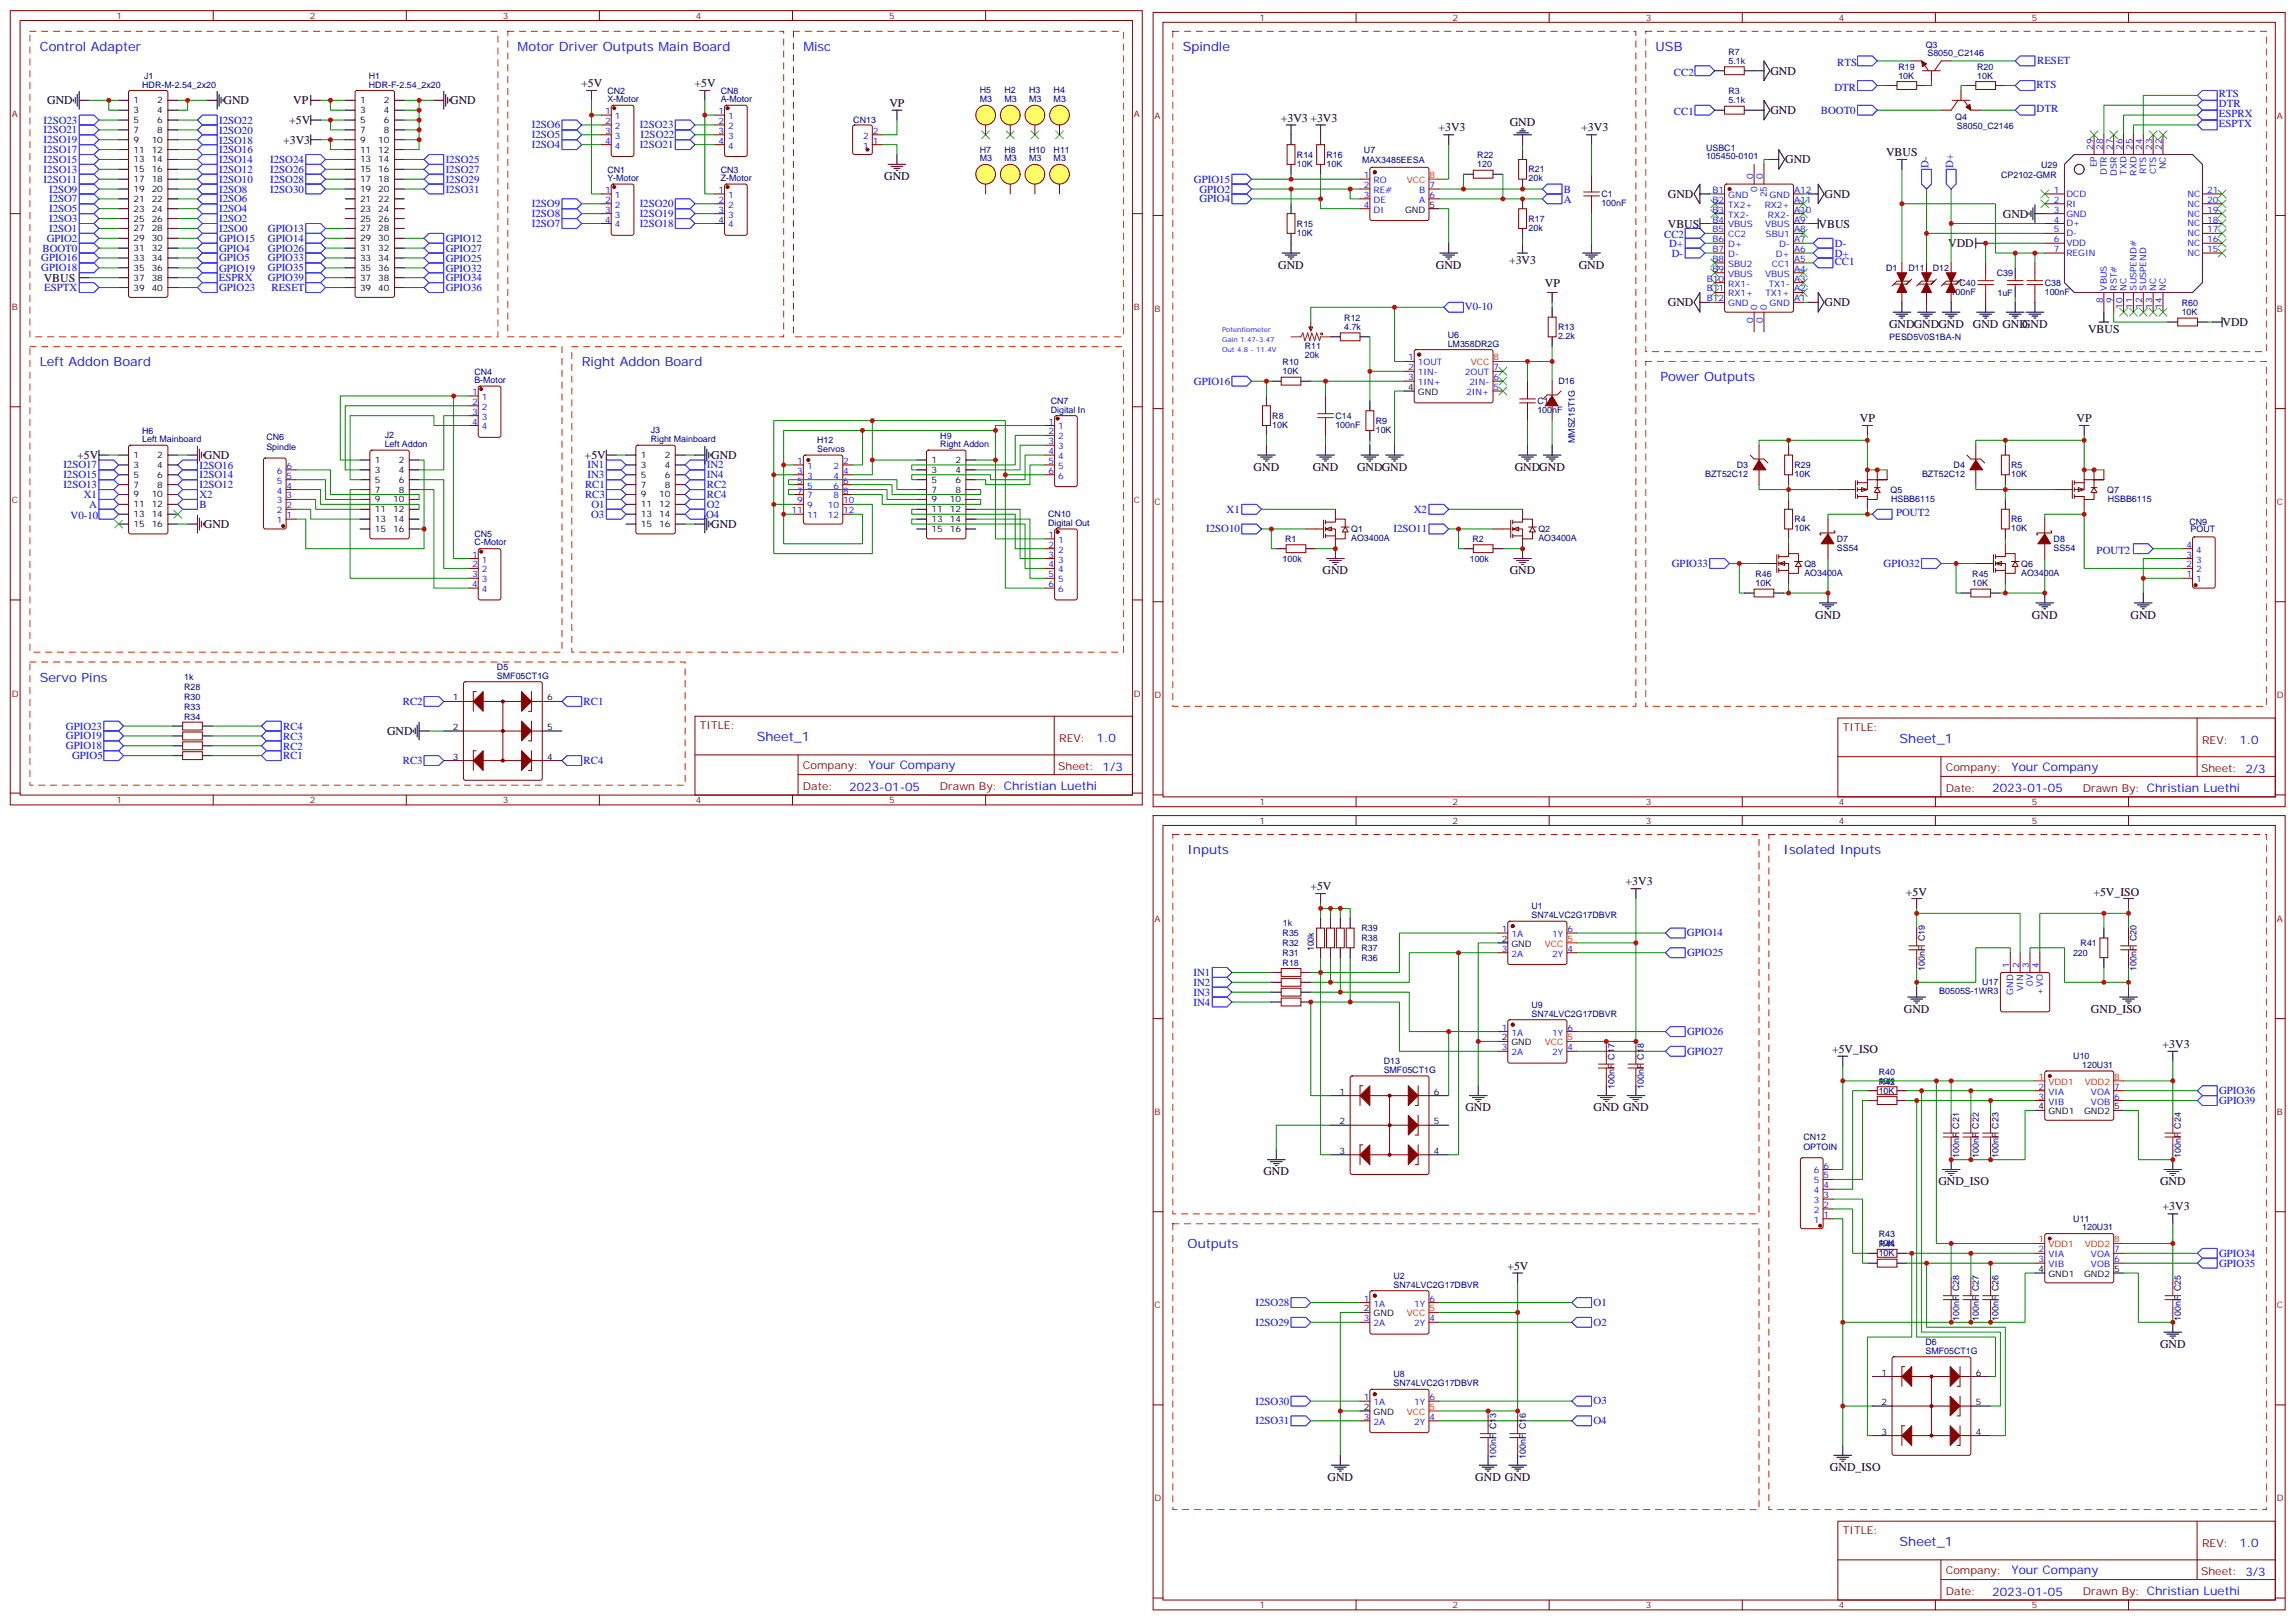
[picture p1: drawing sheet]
<svg xmlns="http://www.w3.org/2000/svg" width="822mm" height="580mm" viewBox="0 0 822 580" stroke-linecap="round" stroke-linejoin="round" font-family="sans-serif">
<defs><g id="words">
<g font-size="4.6" fill="#00f">
<text x="14.3" y="18.3">Control Adapter</text>
<text x="185.3" y="18.3">Motor Driver Outputs Main Board</text>
<text x="287.7" y="18.3">Misc</text>
<text x="423.5" y="18.3">Spindle</text>
<text x="592.8" y="18.3">USB</text>
<text x="14.3" y="131.2">Left Addon Board</text>
<text x="208.3" y="131.2">Right Addon Board</text>
<text x="594.6" y="136.5">Power Outputs</text>
<text x="14.3" y="244.1">Servo Pins</text>
<text x="270.9" y="265.4">Sheet_1</text>
<text x="680.2" y="266.1">Sheet_1</text>
<text x="425.2" y="305.8">Inputs</text>
<text x="638.7" y="305.8">Isolated Inputs</text>
<text x="425.2" y="446.9">Outputs</text>
<text x="680.2" y="553.6">Sheet_1</text>
</g>
<g font-size="4.2">
<text x="633.9" y="26.7">GND</text>
<text x="208.1" y="31.2">+5V</text>
<text x="248.7" y="31.2">+5V</text>
<text x="16.9" y="37.3">GND</text>
<text x="80" y="37.4">GND</text>
<text x="105" y="37.3">VP</text>
<text x="161.2" y="37.3">GND</text>
<text x="318.5" y="38.3">VP</text>
<text x="633.9" y="40.9">GND</text>
<text x="103.5" y="44.4">+5V</text>
<text x="458.6" y="43.5">+3V3 +3V3</text>
<text x="515.1" y="47">+3V3</text>
<text x="540.6" y="45">GND</text>
<text x="566.2" y="47">+3V3</text>
<text x="101.4" y="51.5">+3V3</text>
<text x="639.2" y="58.5">GND</text>
<text x="675.4" y="56">VBUS</text>
<text x="316.6" y="64.5">GND</text>
<text x="597.2" y="70.9">GND</text>
<text x="653.3" y="70.9">GND</text>
<text x="717.2" y="77.9">GND</text>
<text x="597.2" y="81.4">VBUS</text>
<text x="651.2" y="81.4">VBUS</text>
<text x="697.6" y="88.5">VDD</text>
<text x="540.3" y="94.5">+3V3</text>
<text x="15.7" y="100.8">VBUS</text>
<text x="457.7" y="96.2">GND</text>
<text x="514.1" y="96.2">GND</text>
<text x="565.3" y="96.2">GND</text>
<text x="553.1" y="102.6">VP</text>
<text x="597.2" y="109.7">GND</text>
<text x="653.3" y="109.7">GND</text>
<text x="676.4" y="117.4">GNDGNDGND</text>
<text x="706.4" y="117.4">GND GND</text>
<text x="724" y="117.4">GND</text>
<text x="747.7" y="119.2">VBUS</text>
<text x="795.8" y="116.7">VDD</text>
<text x="665.9" y="151.2">VP</text>
<text x="743.6" y="151.2">VP</text>
<text x="27.7" y="164.3">+5V</text>
<text x="73" y="164.3">GND</text>
<text x="209.3" y="164.3">+5V</text>
<text x="254.7" y="164.3">GND</text>
<text x="448.9" y="168.6">GND</text>
<text x="470" y="168.6">GND</text>
<text x="485.9" y="168.6">GNDGND</text>
<text x="542.4" y="168.6">GNDGND</text>
<text x="73" y="189">GND</text>
<text x="254.7" y="189">GND</text>
<text x="473.6" y="205.6">GND</text>
<text x="540.6" y="205.6">GND</text>
<text x="650" y="221.5">GND</text>
<text x="727.6" y="221.5">GND</text>
<text x="762.8" y="221.5">GND</text>
<text x="138.6" y="263.1">GND</text>
<text x="582.1" y="316.9">+3V3</text>
<text x="469.2" y="318.7">+5V</text>
<text x="682.5" y="320.6">+5V</text>
<text x="749.6" y="320.6">+5V_ISO</text>
<text x="681.7" y="362.6">GND</text>
<text x="748.7" y="362.6">GND_ISO</text>
<text x="656" y="377">+5V_ISO</text>
<text x="774.4" y="375.1">+3V3</text>
<text x="524.7" y="397.9">GND</text>
<text x="570.6" y="397.9">GND GND</text>
<text x="452.4" y="420.8">GND</text>
<text x="694.1" y="424.3">GND_ISO</text>
<text x="773.4" y="424.3">GND</text>
<text x="774.4" y="433.3">+3V3</text>
<text x="539.8" y="454.5">+5V</text>
<text x="773.4" y="482.5">GND</text>
<text x="655.2" y="526.6">GND_ISO</text>
<text x="475.3" y="530.2">GND</text>
<text x="528.2" y="530.2">GND GND</text>
</g>
<g font-size="4.2" fill="#00f">
<text x="392.6" y="265.7">1.0</text>
<text x="801.9" y="266.3">1.0</text>
<text x="311" y="275.2">Your Company</text>
<text x="720.2" y="275.9">Your Company</text>
<text x="304.1" y="283">2023-01-05</text>
<text x="713.3" y="283.7">2023-01-05</text>
<text x="801.9" y="553.8">1.0</text>
<text x="720.2" y="563.4">Your Company</text>
<text x="713.3" y="571.2">2023-01-05</text>
</g>
<g font-size="3.9" fill="#00f">
<text x="657.8" y="23.6">RTS</text>
<text x="729.4" y="23">RESET</text>
<text x="599.4" y="27.1">CC2</text>
<text x="656.9" y="32.4">DTR</text>
<text x="729.3" y="31.4">RTS</text>
<text x="794.5" y="34.9">RTS</text>
<text x="599.4" y="41.2">CC1</text>
<text x="652" y="40.7">BOOT0</text>
<text x="729.3" y="40.2">DTR</text>
<text x="794.5" y="38.4">DTR</text>
<text x="794.5" y="42">ESPRX</text>
<text x="15.6" y="47.7">I2SO21</text>
<text x="15.6" y="44.2">I2SO23</text>
<text x="78.5" y="47.9">I2SO20</text>
<text x="78.5" y="44.3">I2SO22</text>
<text x="190.4" y="46">I2SO6</text>
<text x="229.1" y="46">I2SO23</text>
<text x="794.5" y="45.5">ESPTX</text>
<text x="15.6" y="51.3">I2SO19</text>
<text x="78.5" y="51.4">I2SO18</text>
<text x="190.4" y="49.5">I2SO5</text>
<text x="190.4" y="53">I2SO4</text>
<text x="229.1" y="53">I2SO21</text>
<text x="229.4" y="49.4">I2SO22</text>
<text x="15.6" y="54.8">I2SO17</text>
<text x="15.6" y="58.3">I2SO15</text>
<text x="78.5" y="54.9">I2SO16</text>
<text x="78.5" y="58.3">I2SO14</text>
<text x="96.8" y="58.3">I2SO24</text>
<text x="159.6" y="58.3">I2SO25</text>
<text x="690.6" y="60" transform="rotate(-90 690.6 60)">D-</text>
<text x="699.4" y="60" transform="rotate(-90 699.4 60)">D+</text>
<text x="15.6" y="61.9">I2SO13</text>
<text x="15.6" y="65.4">I2SO11</text>
<text x="78.5" y="65.4">I2SO10</text>
<text x="78.5" y="61.9">I2SO12</text>
<text x="96.8" y="65.4">I2SO28</text>
<text x="96.8" y="61.9">I2SO26</text>
<text x="159.6" y="65.4">I2SO29</text>
<text x="159.6" y="61.9">I2SO27</text>
<text x="427.5" y="65.4">GPIO15</text>
<text x="17.6" y="68.9">I2SO9</text>
<text x="78.5" y="68.9">I2SO8</text>
<text x="96.8" y="68.9">I2SO30</text>
<text x="159.6" y="68.9">I2SO31</text>
<text x="429.5" y="68.9">GPIO2</text>
<text x="560" y="69">B</text>
<text x="17.6" y="72.4">I2SO7</text>
<text x="17.6" y="76">I2SO5</text>
<text x="78.5" y="72.4">I2SO6</text>
<text x="78.5" y="76">I2SO4</text>
<text x="190.4" y="74.2">I2SO9</text>
<text x="190.4" y="77.7">I2SO8</text>
<text x="229.1" y="74.2">I2SO20</text>
<text x="229.1" y="77.7">I2SO19</text>
<text x="429.5" y="72.4">GPIO4</text>
<text x="560" y="72.5">A</text>
<text x="17.6" y="79.5">I2SO3</text>
<text x="17.6" y="83">I2SO1</text>
<text x="78.5" y="79.5">I2SO2</text>
<text x="78.5" y="83">I2SO0</text>
<text x="95.9" y="83">GPIO13</text>
<text x="190.4" y="81.2">I2SO7</text>
<text x="229.1" y="81.3">I2SO18</text>
<text x="16.7" y="86.6">GPIO2</text>
<text x="78.5" y="86.6">GPIO15</text>
<text x="95.9" y="86.5">GPIO14</text>
<text x="159.6" y="86.6">GPIO12</text>
<text x="595.9" y="85.3">CC2</text>
<text x="597.7" y="88.3">D+</text>
<text x="657" y="88.3">D-</text>
<text x="14.8" y="93.6">GPIO16</text>
<text x="15.2" y="90.1">BOOT0</text>
<text x="78.5" y="90.1">GPIO4</text>
<text x="78.5" y="93.6">GPIO5</text>
<text x="95.9" y="90.1">GPIO26</text>
<text x="95.9" y="93.6">GPIO33</text>
<text x="159.6" y="90.1">GPIO27</text>
<text x="159.6" y="93.7">GPIO25</text>
<text x="598.6" y="91.8">D-</text>
<text x="656.9" y="94.9">CC1</text>
<text x="657" y="91.8">D+</text>
<text x="14.8" y="97.1">GPIO18</text>
<text x="78.4" y="100.7">ESPRX</text>
<text x="78.5" y="97.2">GPIO19</text>
<text x="95.9" y="97.1">GPIO35</text>
<text x="95.9" y="100.7">GPIO39</text>
<text x="159.6" y="97.2">GPIO32</text>
<text x="159.6" y="100.7">GPIO34</text>
<text x="15.9" y="104.2">ESPTX</text>
<text x="78.5" y="104.2">GPIO23</text>
<text x="97.2" y="104.2">RESET</text>
<text x="159.6" y="104.3">GPIO36</text>
<text x="524.5" y="110.8">V0-10</text>
<text x="427.5" y="137.7">GPIO16</text>
<text x="22.7" y="167.7">I2SO17</text>
<text x="71.4" y="167.8">I2SO16</text>
<text x="210.4" y="167.7">IN1</text>
<text x="253.1" y="167.7">IN2</text>
<text x="22.7" y="171.2">I2SO15</text>
<text x="71.4" y="171.3">I2SO14</text>
<text x="210.4" y="171.2">IN3</text>
<text x="253.1" y="171.2">IN4</text>
<text x="22.7" y="174.7">I2SO13</text>
<text x="30" y="178.3">X1</text>
<text x="71.4" y="174.8">I2SO12</text>
<text x="71.4" y="178.3">X2</text>
<text x="209.5" y="178.3">RC3</text>
<text x="209.5" y="174.6">RC1</text>
<text x="253.1" y="174.9">RC2</text>
<text x="253.1" y="178.4">RC4</text>
<text x="25.3" y="185.8">V0-10</text>
<text x="32" y="181.7">A</text>
<text x="71.4" y="181.9">B</text>
<text x="211.7" y="185.3">O3</text>
<text x="211.8" y="181.9">O1</text>
<text x="252.8" y="185.4">O4</text>
<text x="253.1" y="181.9">O2</text>
<text x="439.2" y="183.6">X1</text>
<text x="506.2" y="183.6">X2</text>
<text x="678.9" y="184.8">POUT2</text>
<text x="431.9" y="190.6">I2SO10</text>
<text x="498.9" y="190.6">I2SO11</text>
<text x="598.6" y="203">GPIO33</text>
<text x="674.5" y="203">GPIO32</text>
<text x="750.7" y="198.2">POUT2</text>
<text x="144.2" y="252.4">RC2</text>
<text x="209" y="252.5">RC1</text>
<text x="23.6" y="261.2">GPIO23</text>
<text x="101.4" y="261.3">RC4</text>
<text x="23.6" y="268.2">GPIO18</text>
<text x="23.6" y="264.7">GPIO19</text>
<text x="101.4" y="268.3">RC2</text>
<text x="101.4" y="264.8">RC3</text>
<text x="25.8" y="271.9">GPIO5</text>
<text x="101.4" y="271.9">RC1</text>
<text x="144.2" y="273.5">RC3</text>
<text x="209" y="273.6">RC4</text>
<text x="604" y="335.2">GPIO14</text>
<text x="604.1" y="342.3">GPIO25</text>
<text x="427.3" y="352.9">IN2</text>
<text x="427.3" y="349.4">IN1</text>
<text x="427.3" y="360">IN4</text>
<text x="427.3" y="356.4">IN3</text>
<text x="604.1" y="370.5">GPIO26</text>
<text x="604.1" y="377.5">GPIO27</text>
<text x="794.6" y="391.8">GPIO36</text>
<text x="794.6" y="395.2">GPIO39</text>
<text x="794.6" y="449.9">GPIO34</text>
<text x="794.6" y="453.4">GPIO35</text>
<text x="449.5" y="467.6">I2SO28</text>
<text x="570.6" y="467.5">O1</text>
<text x="449.5" y="474.6">I2SO29</text>
<text x="570.6" y="474.6">O2</text>
<text x="449.5" y="502.8">I2SO30</text>
<text x="570.6" y="502.8">O3</text>
<text x="449.5" y="509.9">I2SO31</text>
<text x="570.5" y="509.8">O4</text>
</g>
<g font-size="3.9" fill="#800">
<text x="250.6" y="261">TITLE:</text>
<text x="659.8" y="261.6">TITLE:</text>
<text x="379.2" y="265.7">REV:</text>
<text x="788.5" y="266.3">REV:</text>
<text x="287.5" y="275.2">Company:</text>
<text x="378.9" y="275.8">Sheet: 1/3</text>
<text x="696.7" y="275.8">Company:</text>
<text x="788.1" y="276.4">Sheet: 2/3</text>
<text x="287.5" y="282.9">Date:</text>
<text x="336.6" y="282.9">Drawn By: Christian Luethi</text>
<text x="696.7" y="283.5">Date:</text>
<text x="745.8" y="283.6">Drawn By: Christian Luethi</text>
<text x="659.8" y="549.1">TITLE:</text>
<text x="788.5" y="553.8">REV:</text>
<text x="696.7" y="563.3">Company:</text>
<text x="788.1" y="564">Sheet: 3/3</text>
<text x="696.7" y="571">Date:</text>
<text x="745.8" y="571.1">Drawn By: Christian Luethi</text>
</g>
<g font-size="3.2" fill="#800">
<text x="41.8" y="6.8">1</text>
<text x="110.9" y="6.8">2</text>
<text x="180.1" y="6.8">3</text>
<text x="249.2" y="6.8">4</text>
<text x="318.3" y="6.8">5</text>
<text x="451" y="7.5">1</text>
<text x="520.1" y="7.5">2</text>
<text x="589.3" y="7.5">3</text>
<text x="658.4" y="7.5">4</text>
<text x="727.6" y="7.5">5</text>
<text x="4.2" y="41.9">A</text>
<text x="406" y="41.9">A</text>
<text x="413.4" y="42.6">A</text>
<text x="815.2" y="42.6">A</text>
<text x="4.2" y="111.1">B</text>
<text x="406" y="111.1">B</text>
<text x="413.4" y="111.7">B</text>
<text x="815.2" y="111.7">B</text>
<text x="4.2" y="180.2">C</text>
<text x="406" y="180.2">C</text>
<text x="413.4" y="180.8">C</text>
<text x="815.2" y="180.8">C</text>
<text x="4.2" y="249.3">D</text>
<text x="406" y="249.3">D</text>
<text x="413.4" y="250">D</text>
<text x="815.2" y="250">D</text>
<text x="41.8" y="287.6">1</text>
<text x="110.9" y="287.6">2</text>
<text x="180.1" y="287.6">3</text>
<text x="249.2" y="287.6">4</text>
<text x="318.3" y="287.6">5</text>
<text x="451" y="288.3">1</text>
<text x="520.1" y="288.3">2</text>
<text x="589.3" y="288.3">3</text>
<text x="658.4" y="288.3">4</text>
<text x="727.6" y="288.3">5</text>
<text x="451" y="295">1</text>
<text x="520.1" y="295">2</text>
<text x="589.3" y="295">3</text>
<text x="658.4" y="295">4</text>
<text x="727.6" y="295">5</text>
<text x="413.4" y="330.1">A</text>
<text x="815.2" y="330.1">A</text>
<text x="413.4" y="399.2">B</text>
<text x="815.2" y="399.2">B</text>
<text x="413.4" y="468.4">C</text>
<text x="815.2" y="468.4">C</text>
<text x="413.4" y="537.5">D</text>
<text x="815.2" y="537.5">D</text>
<text x="451" y="575.8">1</text>
<text x="520.1" y="575.8">2</text>
<text x="589.3" y="575.8">3</text>
<text x="658.4" y="575.8">4</text>
<text x="727.6" y="575.8">5</text>
</g>
<g font-size="3.2" fill="#000080">
<text x="689.5" y="17.1">Q3</text>
<text x="618.9" y="22.9">5.1k</text>
<text x="618.9" y="19.7">R7</text>
<text x="690.1" y="20.2">S8050_C2146</text>
<text x="51.6" y="28.2">J1</text>
<text x="132.1" y="28.2">H1</text>
<text x="679.7" y="28.2">10K</text>
<text x="679.7" y="24.9">R19</text>
<text x="708" y="28.2">10K</text>
<text x="708" y="24.9">R20</text>
<text x="50.9" y="31.3">HDR-M-2.54_2x20</text>
<text x="132.1" y="31.3">HDR-F-2.54_2x20</text>
<text x="217.5" y="33.6">CN2</text>
<text x="258.1" y="33.6">CN8</text>
<text x="350.8" y="33.4">H5</text>
<text x="359.6" y="33.4">H2</text>
<text x="368.5" y="33.4">H3</text>
<text x="377.3" y="33.4">H4</text>
<text x="618.9" y="33.8">R3</text>
<text x="217.5" y="36.5">X-Motor</text>
<text x="258" y="36.5">A-Motor</text>
<text x="350.8" y="36.6">M3</text>
<text x="359.6" y="36.6">M3</text>
<text x="368.5" y="36.6">M3</text>
<text x="377.3" y="36.6">M3</text>
<text x="618.9" y="37">5.1k</text>
<text x="305.5" y="44.1">CN13</text>
<text x="700.1" y="43">Q4</text>
<text x="700.7" y="46.1">S8050_C2146</text>
<text x="350.8" y="57.8">M3</text>
<text x="350.8" y="54.6">H7</text>
<text x="359.6" y="57.8">M3</text>
<text x="359.6" y="54.6">H8</text>
<text x="368.5" y="57.8">M3</text>
<text x="368.5" y="54.6">H10</text>
<text x="377.3" y="57.8">M3</text>
<text x="377.3" y="54.6">H11</text>
<text x="464.4" y="59.6">10K</text>
<text x="464.4" y="56.5">R14</text>
<text x="475" y="59.6">10K</text>
<text x="475" y="56.5">R16</text>
<text x="487.7" y="58.2">MAX3485EESA</text>
<text x="488.4" y="54.7">U7</text>
<text x="529" y="59.9">120</text>
<text x="529" y="56.7">R22</text>
<text x="610.9" y="57.1">105450-0101</text>
<text x="610.9" y="54.1">USBC1</text>
<text x="217.5" y="64.7">Y-Motor</text>
<text x="217.5" y="61.8">CN1</text>
<text x="258" y="64.7">Z-Motor</text>
<text x="258.1" y="61.8">CN3</text>
<text x="547.3" y="64.9">20k</text>
<text x="547.3" y="61.8">R21</text>
<text x="716.5" y="63.5">CP2102-GMR</text>
<text x="730.9" y="60">U29</text>
<text x="573.4" y="70.5">C1</text>
<text x="573.4" y="73.8">100nF</text>
<text x="464.4" y="81.2">R15</text>
<text x="547.3" y="82.6">20k</text>
<text x="547.3" y="79.4">R17</text>
<text x="464.4" y="84.3">10K</text>
<text x="675.4" y="97">D1</text>
<text x="683.4" y="97">D11</text>
<text x="692.1" y="97">D12</text>
<text x="715" y="98.8">C39</text>
<text x="698.5" y="105.5">100nF</text>
<text x="701.6" y="102.3">C40</text>
<text x="715.2" y="105.8">1uF</text>
<text x="732.2" y="105.5">100nF</text>
<text x="732.2" y="102.3">C38</text>
<text x="781.2" y="112.8">10K</text>
<text x="781.2" y="109.6">R60</text>
<text x="481.3" y="118.1">4.7k</text>
<text x="481.3" y="114.9">R12</text>
<text x="557.9" y="118.2">R13</text>
<text x="467.2" y="125">R11</text>
<text x="518.4" y="124.1">LM358DR2G</text>
<text x="518.4" y="120.9">U6</text>
<text x="557.9" y="121.4">2.2k</text>
<text x="676.5" y="121.8">PESD5V0S1BA-N</text>
<text x="459.3" y="130.8">R10</text>
<text x="467.2" y="128.1">20k</text>
<text x="169.9" y="137">B-Motor</text>
<text x="169.9" y="134.1">CN4</text>
<text x="459.3" y="134">10K</text>
<text x="558" y="137.6">D16</text>
<text x="376.3" y="147.7">Digital In</text>
<text x="376.3" y="144.5">CN7</text>
<text x="455.6" y="150">R8</text>
<text x="478.2" y="149.9">C14</text>
<text x="550.5" y="147.8">100nF</text>
<text x="550.5" y="144.6">C12</text>
<text x="50.9" y="155.4">H6</text>
<text x="233" y="155.1">J3</text>
<text x="455.6" y="153.1">10K</text>
<text x="478.2" y="153.1">100nF</text>
<text x="492.6" y="154.9">10K</text>
<text x="492.6" y="151.7">R9</text>
<text x="50.9" y="158.3">Left Mainboard</text>
<text x="95.4" y="161.1">Spindle</text>
<text x="95.4" y="157.6">CN6</text>
<text x="137.7" y="160.1">Left Addon</text>
<text x="137.7" y="156.9">J2</text>
<text x="233" y="158.3">Right Mainboard</text>
<text x="292.6" y="161.8">Servos</text>
<text x="292.6" y="158.5">H12</text>
<text x="336.7" y="160.1">Right Addon</text>
<text x="336.7" y="157.2">H9</text>
<text x="564" y="158.7" transform="rotate(-90 564 158.7)">MMSZ15T1G</text>
<text x="621.9" y="167.6">D3</text>
<text x="642.5" y="167.6">R29</text>
<text x="699.5" y="167.6">D4</text>
<text x="720.2" y="167.6">R5</text>
<text x="610.6" y="170.7">BZT52C12</text>
<text x="642.5" y="170.7">10K</text>
<text x="688.2" y="170.7">BZT52C12</text>
<text x="720.2" y="170.7">10K</text>
<text x="676.9" y="176.4">Q5</text>
<text x="677.1" y="179.6">HSBB6115</text>
<text x="754.6" y="176.4">Q7</text>
<text x="754.7" y="179.6">HSBB6115</text>
<text x="375.3" y="185.1">CN10</text>
<text x="375.3" y="188.3">Digital Out</text>
<text x="483.8" y="190.5">Q1</text>
<text x="550.8" y="190.5">Q2</text>
<text x="642.5" y="190.1">10K</text>
<text x="642.5" y="187">R4</text>
<text x="720.2" y="190.1">10K</text>
<text x="720.2" y="187">R6</text>
<text x="784" y="187.9">CN9</text>
<text x="784.4" y="190.5">POUT</text>
<text x="169.9" y="195.2">C-Motor</text>
<text x="169.9" y="192.3">CN5</text>
<text x="460.2" y="194">R1</text>
<text x="483.8" y="193.7">AO3400A</text>
<text x="527.2" y="194">R2</text>
<text x="550.8" y="193.7">AO3400A</text>
<text x="657.7" y="197.2">SS54</text>
<text x="657.7" y="194.1">D7</text>
<text x="735.3" y="197.2">SS54</text>
<text x="735.3" y="194.1">D8</text>
<text x="459.2" y="201.1">100k</text>
<text x="526.3" y="201.1">100k</text>
<text x="646.1" y="202.9">Q8</text>
<text x="723.7" y="202.9">Q6</text>
<text x="628.6" y="209.8">10K</text>
<text x="628.6" y="206.7">R46</text>
<text x="646.1" y="206">AO3400A</text>
<text x="706.2" y="209.8">10K</text>
<text x="706.2" y="206.7">R45</text>
<text x="723.7" y="206">AO3400A</text>
<text x="178" y="239.8">D5</text>
<text x="66" y="243.5">1k</text>
<text x="178" y="243">SMF05CT1G</text>
<text x="65.9" y="250.5">R30</text>
<text x="65.9" y="247">R28</text>
<text x="65.9" y="257.6">R34</text>
<text x="65.9" y="254">R33</text>
<text x="548.4" y="328.7">SN74LVC2G17DBVR</text>
<text x="548.4" y="325.5">U1</text>
<text x="459.3" y="335.1">R35</text>
<text x="459.3" y="331.6">1k</text>
<text x="487.5" y="333.4">R39</text>
<text x="459.3" y="338.7">R32</text>
<text x="470.5" y="340.6" transform="rotate(-90 470.5 340.6)">100k</text>
<text x="487.5" y="336.9">R38</text>
<text x="487.5" y="340.4">R37</text>
<text x="745" y="338.7">R41</text>
<text x="459.3" y="342.2">R31</text>
<text x="459.3" y="345.7">R18</text>
<text x="487.5" y="344">R36</text>
<text x="689.2" y="347.5" transform="rotate(-90 689.2 347.5)">100nF C19</text>
<text x="742.3" y="342.2">220</text>
<text x="765" y="347.5" transform="rotate(-90 765 347.5)">100nF C20</text>
<text x="709.8" y="352.6">U17</text>
<text x="694.4" y="355.7">B0505S-1WR3</text>
<text x="548.4" y="364">SN74LVC2G17DBVR</text>
<text x="548.4" y="360.8">U9</text>
<text x="495.5" y="380.9">D13</text>
<text x="742.4" y="379.3">U10</text>
<text x="745.5" y="382.2">120U31</text>
<text x="495.5" y="384.1">SMF05CT1G</text>
<text x="578.1" y="389.8" transform="rotate(-90 578.1 389.8)">100nF C17</text>
<text x="588.7" y="389.8" transform="rotate(-90 588.7 389.8)">100nF C18</text>
<text x="672.7" y="388.3">R42</text>
<text x="672.7" y="388">10K</text>
<text x="672.7" y="384.8">R40</text>
<text x="672.7" y="391.5">10K</text>
<text x="645.7" y="411.6">OPTOIN</text>
<text x="645.7" y="408.1">CN12</text>
<text x="701.5" y="414.5" transform="rotate(-90 701.5 414.5)">100nF C21</text>
<text x="708.6" y="414.5" transform="rotate(-90 708.6 414.5)">100nF C22</text>
<text x="715.7" y="414.5" transform="rotate(-90 715.7 414.5)">100nF C23</text>
<text x="780.9" y="414.5" transform="rotate(-90 780.9 414.5)">100nF C24</text>
<text x="742.4" y="437.5">U11</text>
<text x="672.7" y="443">R43</text>
<text x="745.5" y="440.4">120U31</text>
<text x="672.7" y="449.7">10K</text>
<text x="672.7" y="446.5">R44</text>
<text x="672.7" y="446.2">10K</text>
<text x="499" y="461">SN74LVC2G17DBVR</text>
<text x="499" y="457.8">U2</text>
<text x="701.5" y="472.7" transform="rotate(-90 701.5 472.7)">100nF C28</text>
<text x="708.6" y="472.7" transform="rotate(-90 708.6 472.7)">100nF C27</text>
<text x="715.7" y="472.7" transform="rotate(-90 715.7 472.7)">100nF C26</text>
<text x="780.9" y="472.7" transform="rotate(-90 780.9 472.7)">100nF C25</text>
<text x="689.5" y="484.6">SMF05CT1G</text>
<text x="689.5" y="481.4">D6</text>
<text x="499" y="496.3">SN74LVC2G17DBVR</text>
<text x="499" y="493.1">U8</text>
<text x="535.7" y="522.1" transform="rotate(-90 535.7 522.1)">100nF C13</text>
<text x="546.3" y="522.1" transform="rotate(-90 546.3 522.1)">100nF C16</text>
</g>
<g font-size="3.2">
<text x="47.8" y="37">1</text>
<text x="47.8" y="40.5">3</text>
<text x="56.3" y="37">2</text>
<text x="56.3" y="40.5">4</text>
<text x="128.9" y="37">1</text>
<text x="128.9" y="40.5">3</text>
<text x="137.5" y="37">2</text>
<text x="137.5" y="40.5">4</text>
<text x="47.8" y="44">5</text>
<text x="47.8" y="47.6">7</text>
<text x="56.3" y="44">6</text>
<text x="56.3" y="47.6">8</text>
<text x="128.9" y="44">5</text>
<text x="128.9" y="47.6">7</text>
<text x="137.5" y="44">6</text>
<text x="137.5" y="47.6">8</text>
<text x="47.8" y="51.1">9</text>
<text x="54.3" y="51.1">10</text>
<text x="128.9" y="51.1">9</text>
<text x="135.5" y="51.1">10</text>
<text x="47.8" y="54.6">11</text>
<text x="47.8" y="58.1">13</text>
<text x="54.3" y="54.6">12</text>
<text x="54.3" y="58.1">14</text>
<text x="128.9" y="54.6">11</text>
<text x="128.9" y="58.1">13</text>
<text x="135.5" y="54.6">12</text>
<text x="135.5" y="58.1">14</text>
<text x="47.8" y="61.7">15</text>
<text x="47.8" y="65.2">17</text>
<text x="54.3" y="61.7">16</text>
<text x="54.3" y="65.2">18</text>
<text x="128.9" y="61.7">15</text>
<text x="128.9" y="65.2">17</text>
<text x="135.5" y="61.7">16</text>
<text x="135.5" y="65.2">18</text>
<text x="47.8" y="68.7">19</text>
<text x="54.3" y="68.7">20</text>
<text x="128.9" y="68.7">19</text>
<text x="135.5" y="68.7">20</text>
<text x="47.8" y="72.2">21</text>
<text x="47.8" y="75.8">23</text>
<text x="54.3" y="72.2">22</text>
<text x="54.3" y="75.8">24</text>
<text x="128.9" y="72.2">21</text>
<text x="128.9" y="75.8">23</text>
<text x="135.5" y="72.2">22</text>
<text x="135.5" y="75.8">24</text>
<text x="503.1" y="76.1">GND</text>
<text x="511.8" y="74.4">5</text>
<text x="47.8" y="79.3">25</text>
<text x="47.8" y="82.8">27</text>
<text x="54.3" y="79.3">26</text>
<text x="54.3" y="82.8">28</text>
<text x="128.9" y="79.3">25</text>
<text x="128.9" y="82.8">27</text>
<text x="135.5" y="79.3">26</text>
<text x="135.5" y="82.8">28</text>
<text x="47.8" y="86.4">29</text>
<text x="47.8" y="89.9">31</text>
<text x="54.3" y="86.4">30</text>
<text x="54.3" y="89.9">32</text>
<text x="128.9" y="86.4">29</text>
<text x="128.9" y="89.9">31</text>
<text x="135.5" y="86.4">30</text>
<text x="135.5" y="89.9">32</text>
<text x="47.8" y="93.4">33</text>
<text x="54.3" y="93.4">34</text>
<text x="128.9" y="93.4">33</text>
<text x="135.5" y="93.4">34</text>
<text x="47.8" y="96.9">35</text>
<text x="47.8" y="100.5">37</text>
<text x="54.3" y="96.9">36</text>
<text x="54.3" y="100.5">38</text>
<text x="128.9" y="96.9">35</text>
<text x="128.9" y="100.5">37</text>
<text x="135.5" y="96.9">36</text>
<text x="135.5" y="100.5">38</text>
<text x="47.8" y="104">39</text>
<text x="54.3" y="104">40</text>
<text x="128.9" y="104">39</text>
<text x="135.5" y="104">40</text>
<text x="504.2" y="139.6">4</text>
<text x="507.7" y="141.4">GND</text>
<text x="47.8" y="164">1</text>
<text x="47.8" y="167.5">3</text>
<text x="56.3" y="164">2</text>
<text x="56.3" y="167.5">4</text>
<text x="134.2" y="165.7">1</text>
<text x="142.8" y="165.7">2</text>
<text x="229.4" y="164">1</text>
<text x="229.4" y="167.5">3</text>
<text x="238" y="164">2</text>
<text x="238" y="167.5">4</text>
<text x="333.5" y="165.7">1</text>
<text x="342.1" y="165.7">2</text>
<text x="47.8" y="171">5</text>
<text x="56.3" y="171">6</text>
<text x="134.2" y="169.3">3</text>
<text x="134.2" y="172.8">5</text>
<text x="142.8" y="169.3">4</text>
<text x="142.8" y="172.8">6</text>
<text x="229.4" y="171">5</text>
<text x="238" y="171">6</text>
<text x="333.5" y="169.3">3</text>
<text x="333.5" y="172.8">5</text>
<text x="342.1" y="169.3">4</text>
<text x="342.1" y="172.8">6</text>
<text x="47.8" y="174.6">7</text>
<text x="47.8" y="178.1">9</text>
<text x="54.3" y="178.1">10</text>
<text x="56.3" y="174.6">8</text>
<text x="134.2" y="176.3">7</text>
<text x="134.2" y="179.8">9</text>
<text x="140.7" y="179.8">10</text>
<text x="142.8" y="176.3">8</text>
<text x="229.4" y="174.6">7</text>
<text x="229.4" y="178.1">9</text>
<text x="236" y="178.1">10</text>
<text x="238" y="174.6">8</text>
<text x="333.5" y="176.3">7</text>
<text x="333.5" y="179.8">9</text>
<text x="340.1" y="179.8">10</text>
<text x="342.1" y="176.3">8</text>
<text x="47.8" y="181.6">11</text>
<text x="47.8" y="185.1">13</text>
<text x="54.3" y="181.6">12</text>
<text x="54.3" y="185.1">14</text>
<text x="134.2" y="183.4">11</text>
<text x="140.7" y="183.4">12</text>
<text x="229.4" y="181.6">11</text>
<text x="229.4" y="185.1">13</text>
<text x="236" y="181.6">12</text>
<text x="236" y="185.1">14</text>
<text x="333.5" y="183.4">11</text>
<text x="340.1" y="183.4">12</text>
<text x="47.8" y="188.7">15</text>
<text x="54.3" y="188.7">16</text>
<text x="134.2" y="186.9">13</text>
<text x="134.2" y="190.4">15</text>
<text x="140.7" y="186.9">14</text>
<text x="140.7" y="190.4">16</text>
<text x="229.4" y="188.7">15</text>
<text x="236" y="188.7">16</text>
<text x="333.5" y="186.9">13</text>
<text x="333.5" y="190.4">15</text>
<text x="340.1" y="186.9">14</text>
<text x="340.1" y="190.4">16</text>
<text x="162.2" y="250.8">1</text>
<text x="195.9" y="250.8">6</text>
<text x="162.2" y="261.3">2</text>
<text x="195.9" y="261.3">5</text>
<text x="162.2" y="271.9">3</text>
<text x="195.9" y="271.9">4</text>
<text x="537.7" y="337.2">2</text>
<text x="541.2" y="338.9">GND</text>
<text x="537.7" y="372.5">2</text>
<text x="541.2" y="374.2">GND</text>
<text x="479.7" y="391.9">1</text>
<text x="513.4" y="391.9">6</text>
<text x="730" y="397.2">4</text>
<text x="733.5" y="398.9">GND1</text>
<text x="746.2" y="398.9">GND2</text>
<text x="757" y="397.2">5</text>
<text x="479.7" y="402.4">2</text>
<text x="513.4" y="402.4">5</text>
<text x="479.7" y="413">3</text>
<text x="513.4" y="413">4</text>
<text x="730" y="455.4">4</text>
<text x="757" y="455.4">5</text>
<text x="733.5" y="457.1">GND1</text>
<text x="746.2" y="457.1">GND2</text>
<text x="488.3" y="469.5">2</text>
<text x="491.8" y="471.2">GND</text>
<text x="673.7" y="492.4">1</text>
<text x="707.5" y="492.4">6</text>
<text x="673.7" y="503">2</text>
<text x="707.5" y="503">5</text>
<text x="488.3" y="504.8">2</text>
<text x="491.8" y="506.5">GND</text>
<text x="673.7" y="513.6">3</text>
<text x="707.5" y="513.6">4</text>
</g>
<g font-size="3.2" fill="#00f">
<text x="216.7" y="40.9">1</text>
<text x="257.2" y="40.9">1</text>
<text x="216.7" y="44.4">2</text>
<text x="216.7" y="47.9">3</text>
<text x="220.2" y="42.6">1</text>
<text x="220.2" y="46.1">2</text>
<text x="257.2" y="44.4">2</text>
<text x="257.2" y="47.9">3</text>
<text x="260.7" y="42.6">1</text>
<text x="260.7" y="46.1">2</text>
<text x="312.5" y="47.9">2</text>
<text x="216.7" y="51.4">4</text>
<text x="220.2" y="49.7">3</text>
<text x="220.2" y="53.2">4</text>
<text x="257.2" y="51.4">4</text>
<text x="260.7" y="49.7">3</text>
<text x="260.7" y="53.2">4</text>
<text x="309" y="53.2">1</text>
<text x="309" y="49.7">2</text>
<text x="312.5" y="51.4">1</text>
<text x="749.4" y="53.6" transform="rotate(-90 749.4 53.6)">29</text>
<text x="753" y="53.6" transform="rotate(-90 753 53.6)">28</text>
<text x="756.5" y="53.6" transform="rotate(-90 756.5 53.6)">27</text>
<text x="760" y="53.6" transform="rotate(-90 760 53.6)">26</text>
<text x="763.6" y="53.6" transform="rotate(-90 763.6 53.6)">25</text>
<text x="767.1" y="53.6" transform="rotate(-90 767.1 53.6)">24</text>
<text x="770.6" y="53.6" transform="rotate(-90 770.6 53.6)">23</text>
<text x="774.1" y="53.6" transform="rotate(-90 774.1 53.6)">22</text>
<text x="750.9" y="59.9" transform="rotate(-90 750.9 59.9)">EP</text>
<text x="488.3" y="63.8">1</text>
<text x="491.8" y="65.5">RO</text>
<text x="627.7" y="64.1" transform="rotate(-90 627.7 64.1)">0</text>
<text x="631.3" y="64.1" transform="rotate(-90 631.3 64.1)">0</text>
<text x="754.4" y="62.6" transform="rotate(-90 754.4 62.6)">DTR</text>
<text x="757.9" y="62.8" transform="rotate(-90 757.9 62.8)">DSR</text>
<text x="761.4" y="62.6" transform="rotate(-90 761.4 62.6)">TXD</text>
<text x="765" y="62.8" transform="rotate(-90 765 62.8)">RXD</text>
<text x="768.5" y="62.4" transform="rotate(-90 768.5 62.4)">RTS</text>
<text x="772" y="62.4" transform="rotate(-90 772 62.4)">CTS</text>
<text x="775.5" y="60.6" transform="rotate(-90 775.5 60.6)">NC</text>
<text x="216.7" y="69.1">1</text>
<text x="220.2" y="70.8">1</text>
<text x="257.2" y="69.1">1</text>
<text x="260.7" y="70.8">1</text>
<text x="488.3" y="67.3">2</text>
<text x="488.3" y="70.8">3</text>
<text x="491.8" y="69.1">RE#</text>
<text x="508.2" y="69.1">B</text>
<text x="511.8" y="70.8">6</text>
<text x="511.8" y="67.3">7</text>
<text x="613.1" y="69.1">B1</text>
<text x="618.8" y="70.8">GND</text>
<text x="629.1" y="68.6" transform="rotate(-90 629.1 68.6)">0</text>
<text x="632.7" y="70.6" transform="rotate(-90 632.7 70.6)">25</text>
<text x="633.6" y="70.8">GND</text>
<text x="642.4" y="69.1">A12</text>
<text x="735.4" y="69.1">1</text>
<text x="739.9" y="70.5">DCD</text>
<text x="783.3" y="70.5">NC</text>
<text x="790.4" y="69.1">21</text>
<text x="216.7" y="72.6">2</text>
<text x="216.7" y="76.1">3</text>
<text x="220.2" y="74.4">2</text>
<text x="220.2" y="77.9">3</text>
<text x="257.2" y="72.6">2</text>
<text x="257.2" y="76.1">3</text>
<text x="260.7" y="74.4">2</text>
<text x="260.7" y="77.9">3</text>
<text x="488.3" y="74.4">4</text>
<text x="491.8" y="72.6">DE</text>
<text x="491.8" y="76.1">DI</text>
<text x="508.2" y="72.6">A</text>
<text x="613.1" y="72.6">B2</text>
<text x="613.1" y="76.1">B3</text>
<text x="618.8" y="74.4">TX2+</text>
<text x="618.8" y="77.9">TX2-</text>
<text x="631.9" y="74.4">RX2+</text>
<text x="633.1" y="77.9">RX2-</text>
<text x="642.4" y="76.1">A10</text>
<text x="642.4" y="72.6">A11</text>
<text x="735.4" y="72.6">2</text>
<text x="735.4" y="76.1">3</text>
<text x="739.9" y="74">RI</text>
<text x="739.9" y="77.5">GND</text>
<text x="783.3" y="77.5">NC</text>
<text x="783.3" y="74">NC</text>
<text x="790.4" y="76.1">19</text>
<text x="790.4" y="72.6">20</text>
<text x="216.7" y="79.7">4</text>
<text x="220.2" y="81.4">4</text>
<text x="257.2" y="79.7">4</text>
<text x="260.7" y="81.4">4</text>
<text x="613.1" y="79.7">B4</text>
<text x="613.1" y="83.2">B5</text>
<text x="618.8" y="81.4">VBUS</text>
<text x="632.1" y="81.4">VBUS</text>
<text x="642.4" y="83.2">A8</text>
<text x="642.4" y="79.7">A9</text>
<text x="735.4" y="79.7">4</text>
<text x="735.4" y="83.2">5</text>
<text x="739.9" y="81.1">D+</text>
<text x="783.3" y="81.1">NC</text>
<text x="790.4" y="83.2">17</text>
<text x="790.4" y="79.7">18</text>
<text x="613.1" y="86.7">B6</text>
<text x="618.8" y="84.9">CC2</text>
<text x="618.8" y="88.5">D+</text>
<text x="632.2" y="84.9">SBU1</text>
<text x="637" y="88.5">D-</text>
<text x="642.4" y="86.7">A7</text>
<text x="735.4" y="86.7">6</text>
<text x="739.9" y="84.6">D-</text>
<text x="739.9" y="88.1">VDD</text>
<text x="783.3" y="88.1">NC</text>
<text x="783.3" y="84.6">NC</text>
<text x="790.4" y="86.7">16</text>
<text x="613.1" y="90.2">B7</text>
<text x="613.1" y="93.8">B8</text>
<text x="618.8" y="92">D-</text>
<text x="618.8" y="95.5">SBU2</text>
<text x="634.4" y="95.5">CC1</text>
<text x="635.9" y="92">D+</text>
<text x="642.4" y="93.8">A5</text>
<text x="642.4" y="90.2">A6</text>
<text x="735.4" y="90.2">7</text>
<text x="739.9" y="91.7">REGIN</text>
<text x="783.3" y="91.7">NC</text>
<text x="790.4" y="90.2">15</text>
<text x="611.1" y="100.8">B10</text>
<text x="613.1" y="97.3">B9</text>
<text x="618.8" y="99.1">VBUS</text>
<text x="632.1" y="99.1">VBUS</text>
<text x="642.4" y="100.8">A3</text>
<text x="642.4" y="97.3">A4</text>
<text x="611.1" y="104.4">B11</text>
<text x="611.1" y="107.9">B12</text>
<text x="618.8" y="102.6">RX1-</text>
<text x="618.8" y="106.1">RX1+</text>
<text x="632.1" y="106.1">TX1+</text>
<text x="633.3" y="102.6">TX1-</text>
<text x="642.4" y="107.9">A1</text>
<text x="642.4" y="104.4">A2</text>
<text x="754.4" y="104" transform="rotate(-90 754.4 104)">VBUS</text>
<text x="757.9" y="104" transform="rotate(-90 757.9 104)">RST#</text>
<text x="761.4" y="104" transform="rotate(-90 761.4 104)">NC</text>
<text x="765" y="104" transform="rotate(-90 765 104)">SUSPEND#</text>
<text x="768.5" y="104" transform="rotate(-90 768.5 104)">SUSPEND</text>
<text x="772" y="104" transform="rotate(-90 772 104)">NC</text>
<text x="775.5" y="104" transform="rotate(-90 775.5 104)">NC</text>
<text x="618.8" y="109.6">GND</text>
<text x="629.1" y="111.1" transform="rotate(-90 629.1 111.1)">0</text>
<text x="632.7" y="111.1" transform="rotate(-90 632.7 111.1)">0</text>
<text x="633.6" y="109.6">GND</text>
<text x="753" y="108.5" transform="rotate(-90 753 108.5)">8</text>
<text x="756.5" y="108.5" transform="rotate(-90 756.5 108.5)">9</text>
<text x="760" y="110.5" transform="rotate(-90 760 110.5)">10</text>
<text x="763.6" y="110.5" transform="rotate(-90 763.6 110.5)">11</text>
<text x="767.1" y="110.5" transform="rotate(-90 767.1 110.5)">12</text>
<text x="770.6" y="110.5" transform="rotate(-90 770.6 110.5)">13</text>
<text x="774.1" y="110.5" transform="rotate(-90 774.1 110.5)">14</text>
<text x="627.7" y="115.5" transform="rotate(-90 627.7 115.5)">0</text>
<text x="631.3" y="115.5" transform="rotate(-90 631.3 115.5)">0</text>
<text x="504.2" y="129">1</text>
<text x="507.7" y="130.8">1OUT</text>
<text x="504.2" y="132.6">2</text>
<text x="504.2" y="136.1">3</text>
<text x="507.7" y="134.3">1IN-</text>
<text x="507.7" y="137.9">1IN+</text>
<text x="524.5" y="134.3">2OUT</text>
<text x="526.1" y="137.9">2IN-</text>
<text x="534.8" y="136.1">6</text>
<text x="534.8" y="132.6">7</text>
<text x="169" y="141.4">1</text>
<text x="172.5" y="143.2">1</text>
<text x="525" y="141.4">2IN+</text>
<text x="534.8" y="139.6">5</text>
<text x="169" y="144.9">2</text>
<text x="169" y="148.4">3</text>
<text x="172.5" y="146.7">2</text>
<text x="169" y="152">4</text>
<text x="172.5" y="150.2">3</text>
<text x="172.5" y="153.7">4</text>
<text x="375.4" y="152">1</text>
<text x="375.4" y="155.5">2</text>
<text x="378.9" y="153.7">1</text>
<text x="375.4" y="159">3</text>
<text x="378.9" y="157.3">2</text>
<text x="378.9" y="160.8">3</text>
<text x="102.6" y="167.9">6</text>
<text x="285.5" y="166.1">1</text>
<text x="289" y="167.9">1</text>
<text x="298.4" y="167.9">2</text>
<text x="301.9" y="166.1">2</text>
<text x="375.4" y="162.6">4</text>
<text x="375.4" y="166.1">5</text>
<text x="378.9" y="164.3">4</text>
<text x="378.9" y="167.9">5</text>
<text x="99.1" y="173.1">5</text>
<text x="99.1" y="169.6">6</text>
<text x="102.6" y="171.4">5</text>
<text x="285.5" y="169.6">3</text>
<text x="285.5" y="173.1">5</text>
<text x="289" y="171.4">3</text>
<text x="298.4" y="171.4">4</text>
<text x="301.9" y="173.1">6</text>
<text x="301.9" y="169.6">4</text>
<text x="375.4" y="169.6">6</text>
<text x="378.9" y="171.4">6</text>
<text x="99.1" y="176.7">4</text>
<text x="102.6" y="178.4">3</text>
<text x="102.6" y="174.9">4</text>
<text x="285.5" y="176.7">7</text>
<text x="289" y="174.9">5</text>
<text x="289" y="178.4">7</text>
<text x="298.4" y="178.4">8</text>
<text x="298.4" y="174.9">6</text>
<text x="301.9" y="176.7">8</text>
<text x="99.1" y="183.7">2</text>
<text x="99.1" y="180.2">3</text>
<text x="102.6" y="185.5">1</text>
<text x="102.6" y="182">2</text>
<text x="283.4" y="183.7">11</text>
<text x="285.5" y="180.2">9</text>
<text x="289" y="182">9</text>
<text x="289" y="185.5">11</text>
<text x="296.4" y="185.5">12</text>
<text x="296.4" y="182">10</text>
<text x="301.9" y="183.7">12</text>
<text x="301.9" y="180.2">10</text>
<text x="99.1" y="187.3">1</text>
<text x="375.4" y="192.5">1</text>
<text x="375.4" y="196.1">2</text>
<text x="378.9" y="194.3">1</text>
<text x="378.9" y="197.8">2</text>
<text x="782.9" y="196.1">4</text>
<text x="786.4" y="197.8">4</text>
<text x="169" y="199.6">1</text>
<text x="169" y="203.1">2</text>
<text x="172.5" y="201.4">1</text>
<text x="375.4" y="199.6">3</text>
<text x="375.4" y="203.1">4</text>
<text x="378.9" y="201.4">3</text>
<text x="782.9" y="203.1">2</text>
<text x="782.9" y="199.6">3</text>
<text x="786.4" y="201.4">3</text>
<text x="169" y="206.7">3</text>
<text x="172.5" y="204.9">2</text>
<text x="172.5" y="208.4">3</text>
<text x="375.4" y="206.7">5</text>
<text x="378.9" y="204.9">4</text>
<text x="378.9" y="208.4">5</text>
<text x="782.9" y="206.7">1</text>
<text x="786.4" y="208.4">1</text>
<text x="786.4" y="204.9">2</text>
<text x="169" y="210.2">4</text>
<text x="172.5" y="211.9">4</text>
<text x="375.4" y="210.2">6</text>
<text x="378.9" y="211.9">6</text>
<text x="537.7" y="333.7">1</text>
<text x="541.2" y="335.4">1A</text>
<text x="555.8" y="335.4">1Y</text>
<text x="561.2" y="333.7">6</text>
<text x="537.7" y="340.7">3</text>
<text x="561.2" y="340.7">4</text>
<text x="541.2" y="342.5">2A</text>
<text x="555.8" y="342.5">2Y</text>
<text x="719.5" y="346.4" transform="rotate(-90 719.5 346.4)">1</text>
<text x="723" y="346.4" transform="rotate(-90 723 346.4)">2</text>
<text x="726.5" y="346.4" transform="rotate(-90 726.5 346.4)">3</text>
<text x="730" y="346.4" transform="rotate(-90 730 346.4)">4</text>
<text x="727.9" y="353" transform="rotate(-90 727.9 353)">0V</text>
<text x="720.9" y="356.1" transform="rotate(-90 720.9 356.1)">GND</text>
<text x="724.4" y="354.7" transform="rotate(-90 724.4 354.7)">VIN</text>
<text x="731.4" y="356.1" transform="rotate(-90 731.4 356.1)">+VO</text>
<text x="537.7" y="368.9">1</text>
<text x="541.2" y="370.7">1A</text>
<text x="555.8" y="370.7">1Y</text>
<text x="561.2" y="368.9">6</text>
<text x="537.7" y="376">3</text>
<text x="541.2" y="377.8">2A</text>
<text x="555.8" y="377.8">2Y</text>
<text x="561.2" y="376">4</text>
<text x="730" y="390.1">2</text>
<text x="730" y="393.6">3</text>
<text x="733.5" y="391.9">VIA</text>
<text x="733.5" y="395.4">VIB</text>
<text x="748.7" y="395.4">VOB</text>
<text x="748.7" y="391.9">VOA</text>
<text x="757" y="393.6">6</text>
<text x="757" y="390.1">7</text>
<text x="653" y="418.3">6</text>
<text x="649.5" y="423.6">5</text>
<text x="649.5" y="420.1">6</text>
<text x="653" y="425.4">4</text>
<text x="653" y="421.9">5</text>
<text x="649.5" y="430.7">3</text>
<text x="649.5" y="427.1">4</text>
<text x="653" y="428.9">3</text>
<text x="649.5" y="437.7">1</text>
<text x="649.5" y="434.2">2</text>
<text x="653" y="436">1</text>
<text x="653" y="432.4">2</text>
<text x="730" y="448.3">2</text>
<text x="757" y="448.3">7</text>
<text x="730" y="451.8">3</text>
<text x="733.5" y="450.1">VIA</text>
<text x="733.5" y="453.6">VIB</text>
<text x="748.7" y="453.6">VOB</text>
<text x="748.7" y="450.1">VOA</text>
<text x="757" y="451.8">6</text>
<text x="488.3" y="465.9">1</text>
<text x="491.8" y="467.7">1A</text>
<text x="506.4" y="467.7">1Y</text>
<text x="511.8" y="465.9">6</text>
<text x="488.3" y="473">3</text>
<text x="511.8" y="473">4</text>
<text x="491.8" y="474.8">2A</text>
<text x="506.4" y="474.8">2Y</text>
<text x="488.3" y="501.2">1</text>
<text x="491.8" y="503">1A</text>
<text x="506.4" y="503">1Y</text>
<text x="511.8" y="501.2">6</text>
<text x="488.3" y="508.3">3</text>
<text x="511.8" y="508.3">4</text>
<text x="491.8" y="510">2A</text>
<text x="506.4" y="510">2Y</text>
</g>
<g font-size="3.2" fill="#f00">
<text x="503.8" y="65.5">VCC</text>
<text x="511.8" y="63.8">8</text>
<text x="526.7" y="130.8">VCC</text>
<text x="534.8" y="129">8</text>
<text x="553.2" y="338.9">VCC</text>
<text x="561.2" y="337.2">5</text>
<text x="553.2" y="374.2">VCC</text>
<text x="561.2" y="372.5">5</text>
<text x="730" y="386.6">1</text>
<text x="733.5" y="388.3">VDD1</text>
<text x="746.5" y="388.3">VDD2</text>
<text x="757" y="386.6">8</text>
<text x="730" y="444.8">1</text>
<text x="733.5" y="446.5">VDD1</text>
<text x="746.5" y="446.5">VDD2</text>
<text x="757" y="444.8">8</text>
<text x="503.8" y="471.2">VCC</text>
<text x="511.8" y="469.5">5</text>
<text x="503.8" y="506.5">VCC</text>
<text x="511.8" y="504.8">5</text>
</g>
<g font-size="2.5" fill="#00f">
<text x="437.6" y="118.8">Potentiometer</text>
<text x="437.6" y="122.3">Gain 1.47-3.47</text>
<text x="437.6" y="125.9">Out 4.8 - 11.4V</text>
</g>
</g></defs>
<g fill="none" stroke="#870000" stroke-width=".36">
<path d="M3.7 3.8h405.3v284.3h-405.3zM7.2 7.3h398.3v277.3h-398.3zM76.3 3.8v3.5M145.5 3.8v3.5M214.6 3.8v3.5M283.8 3.8v3.5M352.9 3.8v3.5M46.2 32.6l.5-.2h12.7l.5 .2 .2 .5v72.7l-.2 .5-.5 .2h-12.7l-.5-.3-.2-.4v-72.7zM127.4 32.6l.4-.2h12.7l.5 .2 .3 .5v72.7l-.3 .5-.5 .2h-12.7l-.5-.3-.2-.4v-72.7zM219.1 37.9l.5-.2h6.7l.6 .4 .1 17.2-.5 .7h-6.9l-.7-.4v-17.2zM259.7 37.9l.4-.2h6.7l.7 .4v17.2l-.4 .7h-7l-.6-.4-.1-17.2zM215.3 41.2h3.6"/>
<path d="M215.3 44.7h3.6M215.3 48.3h3.6M215.3 51.8h3.6M255.9 41.2h3.5M255.9 44.7h3.5M255.9 48.3h3.5M255.9 51.8h3.5M379.4 41.2v7.1M3.7 76.5h3.5M215.3 76.5h3.6M215.3 69.4h3.6M215.3 73h3.6"/>
<path d="M219.1 66.1l.5-.2h6.7l.6 .4 .1 17.2-.5 .7h-6.9l-.7-.4v-17.2zM255.9 76.5h3.5M255.9 69.4h3.5M255.9 73h3.5M259.7 66.1l.4-.2h6.7l.7 .4v17.2l-.4 .7h-7l-.6-.4-.1-17.2zM405.5 76.5h3.5M215.3 80h3.6M255.9 80h3.5M3.7 145.6h3.5M405.5 145.6h3.5M3.7 214.8h3.5M405.5 214.8h3.5"/>
<path d="M248.8 256.4h156.7v28.2h-156.7zM377.5 256.4v20.9M248.9 270.2h156.5M285.8 277.3h119.6M285.8 270.2v14.2M3.7 283.9h3.5M76.3 284.6v3.5M145.5 284.6v3.5M214.6 284.6v3.5M283.8 284.6v3.5M352.9 284.6v3.5M405.5 283.9h3.5"/>
</g>
<g fill="#870000" stroke="#870000" stroke-width=".36">
<circle cx="260.5" cy="38.7" r=".53"/>
<circle cx="260.5" cy="67" r=".53"/>
<circle cx="219.9" cy="67" r=".53"/>
<circle cx="219.9" cy="38.7" r=".53"/>
</g>
<g fill="none" stroke="#000" stroke-width=".36">
<path d="M26.2 35.6v.7M27 34.9v2.1M27.7 33.8v4.2M28.4 35.9h3.5M28.4 32.7v6.4M42.5 35.9h3.5M42.5 39.4h3.5M60.1 35.9h3.5M60.1 39.4h3.5M74.2 35.9h3.6M77.8 32.7v6.4M78.5 33.8v4.2"/>
<path d="M79.2 34.9v2.1M79.9 35.6v.7M111.3 35.9h3.5M111.3 34.1v3.6M123.6 35.9h3.5M123.6 39.4h3.5M141.3 35.9h3.5M141.3 39.4h3.5M155.4 35.9h3.5M158.9 32.7v6.4M159.6 33.8v4.2M160.3 34.9v2.1"/>
<path d="M161 35.6v.7M210 32.4h3.6M211.8 32.4v3.5M250.6 32.4h3.5M252.4 32.4v3.5M42.5 50h3.5M42.5 43h3.5M42.5 46.5h3.5M42.5 53.6h3.5M42.5 57.1h3.5M60.1 50h3.5M60.1 43h3.5"/>
<path d="M60.1 46.5h3.5M60.1 53.6h3.5M60.1 57.1h3.5M111.3 50h3.5M111.3 41.2v3.5M111.3 48.3v3.5M111.3 43h3.5M123.6 50h3.5M123.6 43h3.5M123.6 46.5h3.5M123.6 53.6h3.5M123.6 57.1h3.5"/>
<path d="M141.3 50h3.5M141.3 43h3.5M141.3 46.5h3.5M141.3 53.6h3.5M141.3 57.1h3.5M42.5 60.6h3.5M42.5 64.1h3.5M42.5 67.7h3.5M42.5 71.2h3.5M42.5 74.7h3.5M42.5 78.2h3.5M60.1 60.6h3.5"/>
<path d="M60.1 64.1h3.5M60.1 67.7h3.5M60.1 71.2h3.5M60.1 74.7h3.5M60.1 78.2h3.5M123.6 60.6h3.5M123.6 64.1h3.5M123.6 67.7h3.5M123.6 71.2h3.5M123.6 74.7h3.5M123.6 78.2h3.5M141.3 60.6h3.5"/>
<path d="M141.3 64.1h3.5M141.3 67.7h3.5M141.3 71.2h3.5M141.3 74.7h3.5M141.3 78.2h3.5M28.4 97.6v3.6M28.4 99.4h3.5M42.5 99.4h3.5M42.5 81.8h3.5M42.5 85.3h3.5M42.5 88.8h3.5M42.5 92.4h3.5"/>
<path d="M42.5 95.9h3.5M60.1 99.4h3.5M60.1 81.8h3.5M60.1 85.3h3.5M60.1 88.8h3.5M60.1 92.4h3.5M60.1 95.9h3.5M123.6 99.4h3.5M123.6 81.8h3.5M123.6 85.3h3.5M123.6 88.8h3.5M123.6 92.4h3.5"/>
<path d="M123.6 95.9h3.5M141.3 99.4h3.5M141.3 81.8h3.5M141.3 85.3h3.5M141.3 88.8h3.5M141.3 92.4h3.5M141.3 95.9h3.5M42.5 102.9h3.5M60.1 102.9h3.5M123.6 102.9h3.5M141.3 102.9h3.5"/>
</g>
<g fill="none" stroke="#008700" stroke-width=".36">
<path d="M31.9 35.9h10.6M38.9 35.9v3.5h3.6M63.6 35.9h10.6M67.2 35.9v3.5h-3.6M114.8 35.9h8.8M118.3 35.9v3.5h5.3M144.8 35.9h10.6M150.1 39.4v7.1h-5.3M150.1 35.9v3.5h-5.3M211.8 35.9v33.5h3.5M252.4 35.9v5.3h3.5M35.4 57.1h7.1"/>
<path d="M35.4 53.6h7.1M35.4 50h7.1M35.4 46.5h7.1M35.4 43h7.1M63.6 57.1h7.1M63.6 53.6h7.1M63.6 50h7.1M63.6 46.5h7.1M63.6 43h7.1M114.8 50h8.8M114.8 43h8.8M116.6 57.1h7"/>
<path d="M118.3 50v3.6h5.3M118.3 43v3.5h5.3M144.8 57.1h7M144.8 43h5.3M150.1 50v3.6h-5.3M150.1 46.5v3.5h-5.3M208.3 51.8h7M208.3 48.3h7M211.8 41.2h3.5M252.4 41.2v28.2h3.5M35.4 67.7h7.1M35.4 64.1h7.1"/>
<path d="M35.4 60.6h7.1M35.4 71.2h7.1M35.4 74.7h7.1M35.4 78.2h7.1M63.6 67.7h7.1M63.6 64.1h7.1M63.6 60.6h7.1M63.6 71.2h7.1M63.6 74.7h7.1M63.6 78.2h7.1M116.6 67.7h7M116.6 64.1h7"/>
<path d="M116.6 60.6h7M144.8 67.7h7M144.8 64.1h7M144.8 60.6h7M208.3 76.5h7M208.3 73h7M31.9 99.4h10.6M35.4 81.8h7.1M35.4 85.3h7.1M35.4 88.8h7.1M35.4 92.4h7.1M35.4 95.9h7.1"/>
<path d="M63.6 81.8h7.1M63.6 85.3h7.1M63.6 88.8h7.1M63.6 92.4h7.1M63.6 95.9h7.1M63.6 99.4h7.1M116.6 81.8h7M116.6 85.3h7M116.6 88.8h7M116.6 92.4h7M116.6 95.9h7M116.6 99.4h7"/>
<path d="M144.8 85.3h7M144.8 88.8h7M144.8 92.4h7M144.8 95.9h7M144.8 99.4h7M208.3 80h7M35.4 102.9h7.1M63.6 102.9h7.1M116.6 102.9h7M144.8 102.9h7"/>
</g>
<path d="M10.7 11.2h167.6v109.4h-167.6zM181.8 11.2h98.8v109.4h-98.8zM284.1 11.2h118.2v109.4h-118.2z" fill="none" stroke="#c30" stroke-width=".36" stroke-dasharray="2.1 2.1"/>
<g fill="none" stroke="#00f" stroke-width=".36">
<path d="M28.4 51.8h5.3l1.7 1.8-1.7 1.7h-5.3zM28.4 48.3h5.3l1.7 1.7-1.7 1.8h-5.3zM28.4 44.7h5.3l1.7 1.8-1.7 1.8h-5.3zM28.4 41.2h5.3l1.7 1.8-1.7 1.7h-5.3zM28.4 55.3h5.3l1.7 1.8-1.7 1.7h-5.3zM28.4 58.8h5.3l1.7 1.8-1.7 1.8h-5.3zM70.7 43l1.8-1.8h5.3v3.5h-5.3zM72.5 44.7h5.3v3.6h-5.3l-1.8-1.8zM72.5 48.3h5.3v3.5h-5.3l-1.8-1.8zM72.5 51.8h5.3v3.5h-5.3l-1.8-1.7zM72.5 58.8h5.3v3.6h-5.3l-1.8-1.8zM72.5 55.3h5.3v3.5h-5.3l-1.8-1.7z"/>
<path d="M109.5 58.8h5.3l1.8 1.8-1.8 1.8h-5.3zM109.5 55.3h5.3l1.8 1.8-1.8 1.7h-5.3zM153.6 58.8h5.3v3.6h-5.3l-1.8-1.8zM153.6 55.3h5.3v3.5h-5.3l-1.8-1.7zM28.4 62.4h5.3l1.7 1.7-1.7 1.8h-5.3zM28.4 65.9h5.3l1.7 1.8-1.7 1.7h-5.3zM28.4 69.4h5.3l1.7 1.8-1.7 1.8h-5.3zM28.4 73h5.3l1.7 1.7-1.7 1.8h-5.3zM28.4 76.5h5.3l1.7 1.7-1.7 1.8h-5.3zM70.7 67.7l1.8-1.8h5.3v3.5h-5.3zM72.5 62.4h5.3v3.5h-5.3l-1.8-1.8zM72.5 69.4h5.3v3.6h-5.3l-1.8-1.8z"/>
<path d="M72.5 73h5.3v3.5h-5.3l-1.8-1.8zM72.5 76.5h5.3v3.5h-5.3l-1.8-1.8zM109.5 65.9h5.3l1.8 1.8-1.8 1.7h-5.3zM109.5 62.4h5.3l1.8 1.7-1.8 1.8h-5.3zM151.8 67.7l1.8-1.8h5.3v3.5h-5.3zM153.6 62.4h5.3v3.5h-5.3l-1.8-1.8zM28.4 80h5.3l1.7 1.8-1.7 1.7h-5.3zM28.4 83.5h5.3l1.7 1.8-1.7 1.8h-5.3zM28.4 87.1h5.3l1.7 1.7-1.7 1.8h-5.3zM28.4 90.6h5.3l1.7 1.8-1.7 1.7h-5.3zM28.4 94.1h5.3l1.7 1.8-1.7 1.7h-5.3zM70.7 81.8l1.8-1.8h5.3v3.5h-5.3z"/>
<path d="M70.7 85.3l1.8-1.8h5.3v3.6h-5.3zM70.7 88.8l1.8-1.7h5.3v3.5h-5.3zM70.7 92.4l1.8-1.8h5.3v3.5h-5.3zM72.5 94.1h5.3v3.5h-5.3l-1.8-1.7zM72.5 97.6h5.3v3.6h-5.3l-1.8-1.8zM109.5 80h5.3l1.8 1.8-1.8 1.7h-5.3zM109.5 83.5h5.3l1.8 1.8-1.8 1.8h-5.3zM109.5 87.1h5.3l1.8 1.7-1.8 1.8h-5.3zM109.5 90.6h5.3l1.8 1.8-1.8 1.7h-5.3zM109.5 94.1h5.3l1.8 1.8-1.8 1.7h-5.3zM109.5 97.6h5.3l1.8 1.8-1.8 1.8h-5.3zM151.8 85.3l1.8-1.8h5.3v3.6h-5.3z"/>
<path d="M151.8 88.8l1.8-1.7h5.3v3.5h-5.3zM151.8 92.4l1.8-1.8h5.3v3.5h-5.3zM153.6 94.1h5.3v3.5h-5.3l-1.8-1.7zM153.6 97.6h5.3v3.6h-5.3l-1.8-1.8zM28.4 101.2h5.3l1.7 1.7-1.7 1.8h-5.3zM72.5 101.2h5.3v3.5h-5.3l-1.8-1.8zM109.5 101.2h5.3l1.8 1.7-1.8 1.8h-5.3zM153.6 101.2h5.3v3.5h-5.3l-1.8-1.8z"/>
</g>
<path d="M351.5 46.8l2.8 2.9M354.3 46.8l-2.8 2.9M360.3 46.8l2.8 2.9M363.1 46.8l-2.8 2.9M369.1 46.8l2.9 2.9M372 46.8l-2.9 2.9M378 46.8l2.8 2.9M380.8 46.8l-2.8 2.9" fill="none" stroke="#3c3" stroke-width=".36"/>
<circle cx="379.4" cy="41.2" r="3.5" fill="#ff6" stroke="#870000" stroke-width=".36"/>
<path d="M370.6 41.2v7.1" fill="none" stroke="#870000" stroke-width=".36"/>
<circle cx="370.6" cy="41.2" r="3.5" fill="#ff6" stroke="#870000" stroke-width=".36"/>
<path d="M361.7 41.2v7.1" fill="none" stroke="#870000" stroke-width=".36"/>
<circle cx="361.7" cy="41.2" r="3.5" fill="#ff6" stroke="#870000" stroke-width=".36"/>
<path d="M352.9 41.2v7.1" fill="none" stroke="#870000" stroke-width=".36"/>
<circle cx="352.9" cy="41.2" r="3.5" fill="#ff6" stroke="#870000" stroke-width=".36"/>
<g fill="none" stroke="#870000" stroke-width=".36">
<path d="M412.9 4.5h405.3v284.3h-405.3zM416.4 8h398.3v277.3h-398.3zM485.6 4.5v3.5M554.7 4.5v3.5M623.9 4.5v3.5M693 4.5v3.5M762.1 4.5v3.5M305.5 44.9l.5-.2h5.6l.7 .5v9.4l-.4 .7h-5.9l-.7-.4v-9.5zM312.3 51.8h3.6M312.3 48.3h3.6M412.9 77.1h3.5M814.7 77.1h3.5"/>
<path d="M171.5 138.4l.4-.2h6.7l.7 .4 .1 17.3-.5 .6-7 .1-.6-.5-.1-17.2zM46.2 159.6l.5-.2h12.7l.7 .4v30.6l-.4 .7h-13l-.6-.4-.1-30.6zM167.7 141.7h3.5M167.7 145.3h3.5M167.7 148.8h3.5M167.7 152.3h3.5M412.9 146.3h3.5M814.7 146.3h3.5M94.6 164.2l.4-.2h6.7l.7 .4v24.3l-.4 .6-7 .1-.6-.5-.1-24.2zM102.4 178.8h3.6M102.4 175.3h3.6M102.4 171.7h3.6"/>
<path d="M102.4 168.2h3.6M132.7 161.4l.4-.3h12.7l.7 .5v30.6l-.4 .6-13 .1-.6-.5-.1-30.5zM102.4 185.8h3.6M102.4 182.3h3.6M167.7 200h3.5M171.5 196.6l.4-.2h6.7l.7 .5 .1 17.2-.5 .6-7 .1-.6-.5-.1-17.2zM460.5 195h7.1v2.8h-7.1zM527.5 195h7.1v2.8h-7.1zM167.7 203.5h3.5M167.7 207h3.5M167.7 210.5h3.5M412.9 215.4h3.5"/>
<path d="M814.7 215.4h3.5M658.1 257h156.6v28.3h-156.6zM786.7 257.1v20.8M658.1 270.9h156.5M695 277.9h119.6M695 270.9v14.1M412.9 284.6h3.5M485.6 285.3v3.5M554.7 285.3v3.5M623.9 285.3v3.5M693 285.3v3.5M762.1 285.3v3.5"/>
<path d="M814.7 284.6h3.5"/>
</g>
<g fill="#870000" stroke="#870000" stroke-width=".36">
<circle cx="310.6" cy="53.6" r=".53"/>
<circle cx="101.4" cy="188.3" r=".53"/>
<circle cx="172.3" cy="197.5" r=".53"/>
<circle cx="172.3" cy="139.3" r=".53"/>
</g>
<g fill="none" stroke="#008700" stroke-width=".36">
<path d="M248.8 44.7h7.1M248.8 48.3h7.1M248.8 51.8h7.1M315.9 51.8h5.3v3.5M321.2 43v5.3h-5.3M248.8 73h7.1M248.8 76.5h7.1M248.8 80h7.1M38.9 162.9h3.6M63.6 162.9h3.6M451.7 189.4h15.9M451.7 182.3h26.5"/>
<path d="M455.2 189.4v7h1.8M471.1 196.4h7.1M518.7 189.4h15.9M518.7 182.3h26.5M522.3 189.4v7h1.7M538.1 196.4h7.1"/>
</g>
<g fill="none" stroke="#000" stroke-width=".36">
<path d="M319.4 39.4h3.5M321.2 39.4v3.6M318 58.8h6.3M319.1 59.5h4.2M321.2 55.3v3.5M320.1 60.3h2.1M320.8 61h.7M70.7 159.7v6.4M35.4 162.9h3.5M35.4 161.1v3.6M42.5 162.9h3.5M42.5 166.4h3.5"/>
<path d="M42.5 170h3.5M42.5 173.5h3.5M42.5 177h3.5M60.1 162.9h3.5M60.1 166.4h3.5M60.1 170h3.5M60.1 173.5h3.5M60.1 177h3.5M67.2 162.9h3.5M71.4 160.8v4.2M72.1 161.9v2.1M72.8 162.6v.7"/>
<path d="M128.9 164.7h3.5M128.9 168.2h3.5M128.9 171.7h3.5M128.9 175.3h3.5M128.9 178.8h3.5M146.5 164.7h3.6M146.5 168.2h3.6M146.5 171.7h3.6M146.5 175.3h3.6M146.5 178.8h3.6M42.5 180.6h3.5M42.5 184.1h3.5"/>
<path d="M42.5 187.6h3.5M60.1 180.6h3.5M60.1 184.1h3.5M60.1 187.6h3.5M128.9 182.3h3.5M128.9 185.8h3.5M128.9 189.4h3.5M146.5 182.3h3.6M146.5 185.8h3.6M146.5 189.4h3.6M457 196.4h3.5M467.6 196.4h3.5"/>
<path d="M475 200h6.3M478.2 196.4v3.6M524 196.4h3.5M534.6 196.4h3.5M542 200h6.4M545.2 196.4v3.6M476 200.7h4.3M477.1 201.4h2.1M477.8 202.1h.7M543.1 200.7h4.2M544.1 201.4h2.1M544.8 202.1h.7"/>
</g>
<path d="M419.9 11.2h165.9v241.7h-165.9zM10.7 124.1h190.5v109.4h-190.5z" fill="none" stroke="#c30" stroke-width=".36" stroke-dasharray="2.1 2.1"/>
<g fill="none" stroke="#00f" stroke-width=".36">
<path d="M241.8 46.5h5.3l1.7 1.8-1.7 1.7h-5.3zM241.8 43h5.3l1.7 1.7-1.7 1.8h-5.3zM241.8 50h5.3l1.7 1.8-1.7 1.8h-5.3zM241.8 71.2h5.3l1.7 1.8-1.7 1.7h-5.3zM241.8 74.7h5.3l1.7 1.8-1.7 1.7h-5.3zM241.8 78.2h5.3l1.7 1.8-1.7 1.8h-5.3zM35.4 164.7h5.3l1.8 1.7-1.8 1.8h-5.3zM35.4 168.2h5.3l1.8 1.8-1.8 1.7h-5.3zM35.4 171.7h5.3l1.8 1.8-1.8 1.8h-5.3zM65.4 171.7h5.3v3.6h-5.3l-1.8-1.8zM65.4 168.2h5.3v3.5h-5.3l-1.8-1.7zM65.4 164.7h5.3v3.5h-5.3l-1.8-1.8z"/>
<path d="M444.6 187.6h5.3l1.8 1.8-1.8 1.7h-5.3zM444.6 180.6h5.3l1.8 1.7-1.8 1.8h-5.3zM511.7 180.6h5.3l1.7 1.7-1.7 1.8h-5.3zM511.7 187.6h5.3l1.7 1.8-1.7 1.7h-5.3z"/>
</g>
<g fill="#fff" stroke="#870000" stroke-width=".36">
<path d="M474.6 189.4l2.1-.7v1.4z"/>
<path d="M481.7 188.7l1 1.7h-2.1z"/>
</g>
<path d="M467.6 189.4h6.3M473.9 186.2v6.3M474.6 186.9h3.6v-1.1h3.5v2.9M474.6 189.4h3.6v3.5h3.5v-2.5M474.6 191.8h3.6M474.6 186.2v1.4M474.6 188.7v1.4M474.6 191.1v1.4M478.2 182.3v3.5M478.2 192.9v3.5M480.3 188.7h2.8" fill="none" stroke="#870000" stroke-width=".36"/>
<g fill="#fff" stroke="#870000" stroke-width=".36">
<path d="M541.7 189.4l2.1-.7v1.4z"/>
<path d="M548.7 188.7l1.1 1.7h-2.1z"/>
</g>
<g fill="none" stroke="#870000" stroke-width=".36">
<path d="M460.9 51.8h2.8v7h-2.8zM471.5 51.8h2.8v7h-2.8zM543.8 57.1h2.8v7h-2.8zM352.9 62.4v7M460.9 76.5h2.8v7h-2.8zM487 64.1h3.5M487 67.7h3.5M487 71.2h3.5M487 74.7h3.5M490.7 60.1l.5-.2h19.8l.5 .2 .2 .5v17.6l-.3 .5-.4 .3h-19.8l-.5-.3-.2-.5v-17.6zM511.7 67.7h3.5M511.7 71.2h3.5"/>
<path d="M527.5 61h7.1v2.8h-7.1zM543.8 74.7h2.8v7.1h-2.8zM569.9 62.4v3.5M569.9 73v3.5M479.9 119.2h7.1v2.8h-7.1zM554.4 113.5h2.8v7.1h-2.8zM458.8 135h7v2.9h-7zM502.8 129.4h3.6M502.8 132.9h3.6M502.8 136.5h3.6M506.6 125.4l.5-.2h27.1l.4 .7-.1 17.9-.6 .4-27.1-.1-.4-.6v-17.6zM534.6 132.9h3.5"/>
<path d="M534.6 136.5h3.5M534.6 140h3.5M546.9 136.5v3.5M555.8 136.5v5.2M558.9 140l-1.4 1.4h-3.5l-1.4 1.4M452 145.3h2.9v7h-2.9zM474.6 141.7v3.6M474.6 152.3v3.6M489.1 147h2.8v7.1h-2.8zM546.9 147v3.6M555.8 145.3v5.3M534.6 189.4h6.3"/>
<path d="M540.9 186.2v6.3M541.7 186.9h3.5v-1.1h3.5v2.9M541.7 189.4h3.5v3.5h3.5v-2.5M541.7 191.8h3.5M541.7 186.2v1.4M541.7 188.7v1.4M541.7 191.1v1.4M545.2 182.3v3.5M545.2 192.9v3.5M547.3 188.7h2.8"/>
</g>
<g fill="none" stroke="#00f" stroke-width=".36">
<path d="M201.2 43h5.3l1.8 1.7-1.8 1.8h-5.3zM201.2 46.5h5.3l1.8 1.8-1.8 1.7h-5.3zM201.2 50h5.3l1.8 1.8-1.8 1.8h-5.3zM201.2 71.2h5.3l1.8 1.8-1.8 1.7h-5.3zM201.2 74.7h5.3l1.8 1.8-1.8 1.7h-5.3zM201.2 78.2h5.3l1.8 1.8-1.8 1.8h-5.3zM441.1 69.4h5.3l1.8 1.8-1.8 1.8h-5.3zM441.1 65.9h5.3l1.8 1.8-1.8 1.7h-5.3zM441.1 62.4h5.3l1.8 1.7-1.8 1.8h-5.3zM552.2 67.7l1.8-1.8h5.3v3.5h-5.3zM552.2 71.2l1.8-1.8h5.3v3.6h-5.3zM517 110l1.7-1.8h5.3v3.6h-5.3z"/>
<path d="M441.1 134.7h5.3l1.8 1.8-1.8 1.7h-5.3zM35.4 175.3h5.3l1.8 1.7-1.8 1.8h-5.3zM35.4 178.8h5.3l1.8 1.8-1.8 1.7h-5.3zM65.4 175.3h5.3v3.5h-5.3l-1.8-1.8zM35.4 182.3h5.3l1.8 1.8-1.8 1.7h-5.3zM63.6 180.6l1.8-1.8h5.3v3.5h-5.3z"/>
</g>
<g fill="none" stroke="#008700" stroke-width=".36">
<path d="M208.3 44.7h7M518.7 51.8v12.3h-3.5M545.2 51.8v1.8M569.9 51.8v10.6M448.2 64.1h38.8M448.2 67.7h38.8M448.2 71.2h24.7M462.3 62.4v1.7M472.9 62.4v12.3h14.1M483.4 67.7v3.5h3.6M515.2 67.7h37M515.2 71.2h37"/>
<path d="M515.2 74.7h3.5v12.4M524 62.4v5.3M538.1 62.4v8.8M569.9 76.5v10.6M545.2 85.3v1.8M555.8 108.2v1.8M448.2 136.5h7M453.5 136.5v5.2M469.3 136.5h5.3v5.2M474.6 136.5h28.2M502.8 140h-3.5v19.4M502.8 132.9h-12.3v10.6"/>
<path d="M538.1 129.4h8.8v7.1M555.8 124.1v5.3h-8.9M555.8 129.4v7.1M453.5 155.9v3.5M474.6 155.9v3.5M490.5 157.6v1.8M546.9 150.6v8.8M555.8 150.6v8.8M63.6 187.6h3.6"/>
</g>
<g fill="none" stroke="#000" stroke-width=".36">
<path d="M460.5 44.7h3.5M462.3 44.7v7.1M462.3 58.8v3.6M471.1 44.7h3.5M472.9 44.7v7.1M472.9 58.8v3.6M517 48.3h3.5M518.7 48.3v3.5M542 48.3h6.4M543.1 47.6h4.2M544.1 46.8h2.1M544.8 46.1h.7"/>
<path d="M545.2 48.3v3.5M545.2 53.6v3.5M568.1 48.3h3.5M569.9 48.3v3.5M462.3 73v3.5M511.7 74.7h3.5M524 62.4h3.5M534.6 62.4h3.5M545.2 64.1v3.6M545.2 71.2v3.5M462.3 83.5v3.6M515.5 90.6h6.4"/>
<path d="M516.6 91.3h4.2M517.7 92h2.1M518.4 92.7h.7M518.7 87.1v3.5M543.4 90.6h3.5M545.2 81.8v3.5M545.2 87.1v3.5M566.7 90.6h6.4M567.8 91.3h4.2M568.8 92h2.1M569.5 92.7h.7M569.9 87.1v3.5"/>
<path d="M554 104.7h3.5M555.8 104.7v3.5M555.8 110v3.5M455.2 136.5h3.6M465.8 136.5h3.5M476.4 120.6h3.5M487 120.6h3.5M502.8 140h3.6M555.8 120.6v3.5M453.5 141.7v3.6M453.5 152.3v3.6M453.5 159.4v3.5"/>
<path d="M474.6 159.4v3.5M490.5 143.5v3.5M490.5 154.1v3.5M490.5 159.4v3.5M499.3 159.4v3.5M546.9 159.4v3.5M555.8 159.4v3.5M450.3 162.9h6.3M451.3 163.6h4.3M452.4 164.3h2.1M453.1 165h.7M471.5 162.9h6.3"/>
<path d="M472.5 163.6h4.2M473.6 164.3h2.1M474.3 165h.7M487.3 162.9h6.4M488.4 163.6h4.2M489.4 164.3h2.2M490.1 165h.8M496.1 162.9h6.4M497.2 163.6h4.2M498.3 164.3h2.1M499 165h.7M543.8 162.9h6.3"/>
<path d="M544.8 163.6h4.3M545.9 164.3h2.1M546.6 165h.7M552.6 162.9h6.3M553.6 163.6h4.3M554.7 164.3h2.1M555.4 165h.7M67.2 187.6h3.5M70.7 184.4v6.4M71.4 185.5v4.2M72.1 186.5v2.2M72.8 187.3v.7"/>
</g>
<g fill="#870000" stroke="#870000" stroke-width=".36">
<path d="M555.8 141.7l2.1 3.6h-4.6z"/>
<circle cx="492.3" cy="61.7" r=".53"/>
<circle cx="508.1" cy="126.9" r=".53"/>
</g>
<path d="M511.7 64.1h3.5M534.6 129.4h3.5" fill="none" stroke="#f00" stroke-width=".36"/>
<path d="M567.1 70.1h5.6M567.1 68.7h5.6M569.9 65.9v2.8M569.9 70.1v2.9M546.9 140v2.8M471.8 149.5h5.6M471.8 148.1h5.6M474.6 145.3v2.8M474.6 149.5v2.8M544.1 144.2h5.7M544.1 142.8h5.7M546.9 144.2v2.8" fill="none" stroke="#a10000" stroke-width=".36"/>
<path d="M536.7 138.6l2.8 2.8M536.7 135l2.8 2.9M536.7 131.5l2.8 2.8M539.5 138.6l-2.8 2.8M539.5 135l-2.8 2.9M539.5 131.5l-2.8 2.8M41.1 186.2l2.8 2.8M43.9 186.2l-2.8 2.8M62.2 182.7l2.9 2.8M65.1 182.7l-2.9 2.8" fill="none" stroke="#3c3" stroke-width=".36"/>
<circle cx="352.9" cy="62.4" r="3.5" fill="#ff6" stroke="#870000" stroke-width=".36"/>
<path d="M361.7 62.4v7" fill="none" stroke="#870000" stroke-width=".36"/>
<circle cx="361.7" cy="62.4" r="3.5" fill="#ff6" stroke="#870000" stroke-width=".36"/>
<g fill="none" stroke="#008700" stroke-width=".36">
<path d="M672.2 39.4h22.9M672.2 30.6h3.5M672.2 21.8h12.3M691.6 28.9v1.7h-1.8M698.6 21.8h23M703.9 30.6h-1.7v1.8M709.2 39.4h12.4M718 30.6h3.6M786.8 37.7h-33.5v10.6M786.8 34.1h-19.4v14.2M786.8 41.2h-26.4v7.1M786.8 44.7h-22.9v3.6"/>
<path d="M681 60.6v12.4M698.6 67.7v26.4M721.6 90.6h-7.1v-17.6h-33.5v21.1M728.6 90.6v3.5M732.2 87.1h-21.2v7M732.2 90.6h-10.6v5.3M732.2 83.5h-42.4v10.6M721.6 106.5v1.7M756.8 111.8v3.5h19.5M790.4 115.3h1.7M162.4 141.7h-40.6v23h7.1M167.7 141.7h-5.3v58.3h5.3"/>
<path d="M167.7 145.3h-44.1v22.9h5.3M167.7 152.3h-12.3v-3.5h-30v22.9h3.5M167.7 148.8h-8.8v19.4h-8.8M106 178.8h7v3.5h15.9M106 175.3h8.8v5.3h35.3v1.7M106 171.7h10.6v7.1h12.3M106 168.2h12.3v8.8h31.8v1.8M128.9 175.3h-3.5v31.7h42.3M150.1 171.7h8.8v31.8h8.8M150.1 175.3h5.3v35.2h12.3M150.1 164.7h1.7v24.7h-1.7M106 185.8h3.5v10.6h42.3v-7"/>
<path d="M106 182.3h5.3v3.5h17.6"/>
</g>
<path d="M589.3 11.2h222.2v114.7h-222.2zM204.8 124.1h197.5v109.4h-197.5z" fill="none" stroke="#c30" stroke-width=".36" stroke-dasharray="2.1 2.1"/>
<path d="M665.1 28.9h5.3l1.8 1.7-1.8 1.8h-5.3zM665.1 20h5.3l1.8 1.8-1.8 1.8h-5.3zM665.1 37.7h5.3l1.8 1.7-1.8 1.8h-5.3zM723.3 20h5.3v3.6h-5.3l-1.7-1.8zM723.3 28.9h5.3v3.5h-5.3l-1.7-1.8zM723.3 37.7h5.3v3.5h-5.3l-1.7-1.8zM786.8 37.7l1.8-1.8h5.3v3.5h-5.3zM786.8 34.1l1.8-1.7h5.3v3.5h-5.3zM786.8 44.7l1.8-1.7h5.3v3.5h-5.3zM786.8 41.2l1.8-1.8h5.3v3.6h-5.3z" fill="none" stroke="#00f" stroke-width=".36"/>
<g fill="none" stroke="#000" stroke-width=".36">
<path d="M675.7 30.6h3.5M686.3 30.6h3.5M703.9 30.6h3.6M714.5 30.6h3.5M679.2 57.1h3.6M681 57.1v3.5M739.2 58.8l3.5-3.5h42.4l3.5 3.5v42.4l-3.5 3.5h-42.4l-3.5-3.5zM726.5 76.1v.7M727.2 75.4v2.1M727.9 74.4v4.2M728.6 76.5h3.6M728.6 73.3v6.4"/>
<path d="M707.5 87.1h3.5M707.5 85.3v3.5M721.6 95.9v3.5M677.8 111.8h6.4M678.9 112.5h4.2M679.9 113.2h2.2M680.6 113.9h.8M681 108.2v3.6M686.6 111.8h6.4M687.7 112.5h4.2M688.8 113.2h2.1M689.5 113.9h.7"/>
<path d="M689.8 108.2v3.6M695.5 111.8h6.3M696.5 112.5h4.3M697.6 113.2h2.1M698.3 113.9h.7M698.6 108.2v3.6M707.8 111.8h6.4M708.9 112.5h4.2M709.9 113.2h2.1M710.6 113.9h.7M711 108.2v3.6M718.4 111.8h6.3"/>
<path d="M719.5 112.5h4.2M720.5 113.2h2.1M721.2 113.9h.7M721.6 102.9v3.6M721.6 108.2v3.6M725.5 111.8h6.3M726.5 112.5h4.2M727.6 113.2h2.1M728.3 113.9h.7M728.6 108.2v3.6M751.6 115.3h3.5M753.3 111.8v3.5"/>
<path d="M776.3 115.3h3.5M786.8 115.3h3.6M792.1 115.3h3.6M795.7 113.5v3.6M224.2 162.9h3.5M224.2 166.4h3.5M224.2 170h3.5M224.2 173.5h3.5M224.2 177h3.5M241.8 162.9h3.5M241.8 166.4h3.5M241.8 170h3.5"/>
<path d="M241.8 173.5h3.5M241.8 177h3.5M328.2 164.7h3.6M328.2 168.2h3.6M328.2 171.7h3.6M328.2 175.3h3.6M328.2 178.8h3.6M345.9 164.7h3.5M345.9 168.2h3.5M345.9 171.7h3.5M345.9 175.3h3.5M345.9 178.8h3.5"/>
<path d="M224.2 180.6h3.5M224.2 184.1h3.5M224.2 187.6h3.5M241.8 180.6h3.5M241.8 184.1h3.5M241.8 187.6h3.5M328.2 182.3h3.6M328.2 185.8h3.6M328.2 189.4h3.6M345.9 182.3h3.5M345.9 185.8h3.5M345.9 189.4h3.5"/>
<circle cx="744.5" cy="60.6" r="1.76"/>
</g>
<g fill="none" stroke="#870000" stroke-width=".36">
<path d="M679.2 29.2h7.1v2.8h-7.1zM684.5 21.8h3.6l2.4 3.5M688.4 25.3h6.4M691.6 25.3v3.6M698.6 21.8h-3.5l-2.5 3.5M699 35.9h6.3M701.1 35.9l-2.5 3.5h-3.5M702.2 32.4v3.5M703.2 35.9l2.5 3.5h3.5M707.5 29.2h7v2.8h-7zM749.8 48.3v7M753.3 48.3v7"/>
<path d="M756.8 48.3v7M760.4 48.3v7M763.9 48.3v7M767.4 48.3v7M771 48.3v7M774.5 48.3v7M370.6 62.4v7M732.2 69.4h7M732.2 73h7M732.2 76.5h7M788.6 69.4h7.1M788.6 73h7.1"/>
<path d="M788.6 76.5h7.1M681 94.1v3.5M684.5 99.9l-.7 .7h-4.6l-1 1.1M689.8 94.1v3.5M693.3 99.9l-.7 .7h-4.5l-1.1 1.1M698.6 94.1v3.5M702.2 99.9l-.7 .7h-4.6l-1.1 1.1M711 94.1v3.5M721.6 99.4v1.1M728.6 94.1v3.5M732.2 80h7M732.2 83.5h7"/>
<path d="M732.2 87.1h7M732.2 90.6h7M788.6 80h7.1M788.6 83.5h7.1M788.6 87.1h7.1M788.6 90.6h7.1M681 104.7v3.5M682.8 101.7l1-1.1-1 1.1h-4.6l-.7 .7M689.8 104.7v3.5M691.6 101.7l1-1.1-1 1.1h-4.6l-.7 .7M698.6 104.7v3.5M700.4 101.7l1.1-1.1-1.1 1.1h-4.6l-.7 .7"/>
<path d="M711 104.7v3.5M718.7 101.9h5.7M718.7 100.5h5.7M721.6 101.9v1M728.6 104.7v3.5M753.3 104.7v7.1M756.8 104.7v7.1M760.4 104.7v7.1M763.9 104.7v7.1M767.4 104.7v7.1M771 104.7v7.1M774.5 104.7v7.1"/>
<path d="M779.8 113.9h7v2.8h-7zM227.9 159.6l.5-.2h12.7l.6 .4 .1 30.6-.5 .7h-12.9l-.7-.4v-30.6zM332 161.4l.5-.3h12.7l.6 .5 .1 30.6-.5 .6-12.9 .1-.7-.5v-30.5z"/>
</g>
<g fill="none" stroke="#3c3" stroke-width=".36">
<path d="M748.4 46.8l2.8 2.9M751.2 46.8l-2.8 2.9M755.4 46.8l2.9 2.9M758.3 46.8l-2.9 2.9M769.5 46.8l2.9 2.9M772.4 46.8l-2.9 2.9M773.1 46.8l2.8 2.9M775.9 46.8l-2.8 2.9M730.7 71.5l2.9 2.9M730.7 68l2.9 2.8M733.6 71.5l-2.9 2.9M733.6 68l-2.9 2.8"/>
<path d="M794.2 78.6l2.9 2.8M794.2 75.1l2.9 2.8M794.2 71.5l2.9 2.9M794.2 68l2.9 2.8M797.1 75.1l-2.9 2.8M797.1 78.6l-2.9 2.8M797.1 71.5l-2.9 2.9M797.1 68l-2.9 2.8M794.2 89.2l2.9 2.8M794.2 85.7l2.9 2.8M794.2 82.1l2.9 2.8M797.1 82.1l-2.9 2.8"/>
<path d="M797.1 85.7l-2.9 2.8M797.1 89.2l-2.9 2.8M759 110.3l2.8 2.9M761.8 110.3l-2.8 2.9M762.5 110.3l2.8 2.9M765.3 110.3l-2.8 2.9M766 110.3l2.8 2.9M768.8 110.3l-2.8 2.9M769.5 110.3l2.9 2.9M772.4 110.3l-2.9 2.9M773.1 110.3l2.8 2.9M775.9 110.3l-2.8 2.9"/>
</g>
<path d="M711 97.6v2.9M728.6 97.6v2.9M708.2 101.9h5.6M708.2 100.5h5.6M711 101.9v2.8M725.8 101.9h5.6M725.8 100.5h5.6M728.6 101.9v2.8" fill="none" stroke="#a10000" stroke-width=".36"/>
<g fill="#870000" stroke="#870000" stroke-width=".36">
<path d="M698.6 101.2l1.8 3.5h-3.5z"/>
<path d="M696.9 97.6h3.5l-1.8 3.6z"/>
<path d="M689.8 101.2l1.8 3.5h-3.5z"/>
<path d="M688.1 97.6h3.5l-1.8 3.6z"/>
<path d="M681 101.2l1.8 3.5h-3.6z"/>
<path d="M679.2 97.6h3.6l-1.8 3.6z"/>
<path d="M688.1 21.8l1.7 1.1-1.4 1z"/>
<path d="M703.9 38.4l1.4-1.1 .4 2.1z"/>
</g>
<circle cx="370.6" cy="62.4" r="3.5" fill="#ff6" stroke="#870000" stroke-width=".36"/>
<path d="M379.4 62.4v7" fill="none" stroke="#870000" stroke-width=".36"/>
<circle cx="379.4" cy="62.4" r="3.5" fill="#ff6" stroke="#870000" stroke-width=".36"/>
<g fill="none" stroke="#870000" stroke-width=".36">
<path d="M374.1 152.3h3.5M374.1 155.9h3.5M374.1 159.4h3.5M377.8 149l.5-.2h6.7l.7 .4v24.3l-.4 .6-7 .1-.6-.5-.1-24.2zM284.1 166.4h3.6M284.1 170h3.6M284.1 173.5h3.6M284.1 177h3.6M287.9 163.1l.5-.2h12.7l.6 .4 .1 23.6-.5 .7h-12.9l-.7-.5v-23.5zM301.8 166.4h3.5M301.8 170h3.5M301.8 173.5h3.5"/>
<path d="M301.8 177h3.5M374.1 162.9h3.5M374.1 166.4h3.5M374.1 170h3.5M284.1 184.1h3.6M284.1 180.6h3.6M301.8 184.1h3.5M301.8 180.6h3.5M374.1 200h3.5M374.1 196.4h3.5M374.1 192.9h3.5M377.8 189.6l.5-.2h6.7l.7 .4v24.3l-.4 .6-7 .1-.6-.5-.1-24.2z"/>
<path d="M781.5 200h3.6M781.5 196.4h3.6M785.3 192.4l.5-.2h6.7l.6 .4 .1 17.2-.5 .7h-6.9l-.7-.4v-17.2zM374.1 207h3.5M374.1 203.5h3.5M374.1 210.5h3.5M628.1 210.9h7v2.8h-7zM705.7 210.9h7.1v2.8h-7.1zM781.5 207h3.6M781.5 203.5h3.6M644.9 414.6l.5-.2h6.7l.6 .5 .1 24.2-.5 .7h-6.9l-.7-.4v-24.3zM652.8 418.7h3.5"/>
<path d="M652.8 436.3h3.5M652.8 432.8h3.5M652.8 429.3h3.5M652.8 425.7h3.5M652.8 422.2h3.5"/>
</g>
<g fill="#870000" stroke="#870000" stroke-width=".36">
<circle cx="651.7" cy="438.8" r=".53"/>
<circle cx="786.1" cy="209.5" r=".53"/>
<circle cx="378.7" cy="149.9" r=".53"/>
<circle cx="378.7" cy="190.4" r=".53"/>
<circle cx="289.4" cy="164.7" r=".53"/>
</g>
<path d="M619.3 201.7h3.5v10.6h1.8M638.7 212.3h1.7M700.4 201.7v10.6h1.8M716.3 212.3h1.7" fill="none" stroke="#008700" stroke-width=".36"/>
<path d="M624.6 212.3h3.5M635.1 212.3h3.6M702.2 212.3h3.5M712.8 212.3h3.5" fill="none" stroke="#000" stroke-width=".36"/>
<g fill="#fff" stroke="#870000" stroke-width=".36">
<path d="M666.5 174.6l2.2 .7-2.2 .7z"/>
<path d="M672.2 174.6l1 1.7h-2.1z"/>
</g>
<g fill="none" stroke="#870000" stroke-width=".36">
<path d="M658.1 175.3h6.3M664.4 172.1v6.3M665.1 172.8h3.6M665.1 172.1v1.4M665.1 174.6v1.4M665.1 177v1.4M668.7 171.7h7h-3.5v2.9M668.7 171.7v3.6h-3.6M668.7 168.2v3.5M668.7 178.8v3.5M671.1 174.6h2.1M672.2 176.3v2.5h-3.5v-1.1h-3.6"/>
<path d="M672.2 168.2v3.5M675.7 168.2v3.5"/>
</g>
<g fill="#fff" stroke="#870000" stroke-width=".36">
<path d="M744.1 174.6l2.2 .7-2.2 .7z"/>
<path d="M749.8 174.6l1.1 1.7h-2.2z"/>
</g>
<g fill="none" stroke="#870000" stroke-width=".36">
<path d="M707.5 159.4v5.3M639 162.9h2.8v7.1h-2.8zM704.3 162.9l1.4 1.4h3.5l1.4 1.4M707.5 168.2v5.3M716.6 162.9h2.9v7.1h-2.9zM735.7 175.3h6.3M742 172.1v6.3M742.7 172.8h3.6M742.7 172.1v1.4M742.7 174.6v1.4M742.7 177v1.4M746.3 171.7h7h-3.5v2.9"/>
<path d="M746.3 171.7v3.6h-3.6M746.3 168.2v3.5M746.3 178.8v3.5M748.7 174.6h2.2M749.8 176.3v2.5h-3.5v-1.1h-3.6M749.8 168.2v3.5M753.3 168.2v3.5M639 182.3h2.8v7.1h-2.8zM654.5 185.8v5.3M654.5 194.7v5.3M656.7 190.1h.3v.7h-5.3v.7h.4M716.6 182.3h2.9v7.1h-2.9z"/>
<path d="M732.2 185.8v5.3M732.2 194.7v5.3M734.3 190.1h.3v.7h-5.3v.7h.4"/>
</g>
<g fill="none" stroke="#000" stroke-width=".36">
<path d="M640.4 159.4v3.5M718 159.4v3.5M744.5 152.3h3.5M746.3 152.3v3.6M640.4 170v3.5M640.4 178.8v3.5M718 170v3.5M718 178.8v3.5M640.4 189.4v3.5M718 189.4v3.5M729 215.8h6.3M730 216.5h4.3"/>
<path d="M731.1 217.2h2.1M731.8 217.9h.7M732.2 212.3v3.5M764.3 215.8h6.3M765.3 216.5h4.2M766.4 217.2h2.1M767.1 217.9h.7M767.4 212.3v3.5"/>
</g>
<path d="M670.4 184.1l1.8-1.8h5.3v3.5h-5.3zM763.9 194.7h5.3l1.8 1.7-1.8 1.8h-5.3z" fill="none" stroke="#00f" stroke-width=".36"/>
<g fill="none" stroke="#008700" stroke-width=".36">
<path d="M718 157.6h-10.5v1.8M746.3 155.9v12.3h7M746.3 157.6h-28.3v1.8M707.5 173.5v1.8h10.5v3.5M718 173.5v1.8h17.7M654.5 200v10.5M668.7 182.3v1.8h-14.2v1.7M668.7 184.1h1.7M732.2 200v12.3h-14.2v-3.5M746.3 184.1h-14.1v1.7M746.3 182.3v21.2h35.2M781.5 200h-14.1v12.3"/>
<path d="M622.8 201.7h7M695.1 201.7h12.4M767.4 207h14.1"/>
</g>
<g fill="#870000" stroke="#870000" stroke-width=".36">
<path d="M732.2 191.1l2.1 3.6h-4.6z"/>
<path d="M654.5 191.1l2.2 3.6h-4.6z"/>
<path d="M707.5 164.7l2.4 3.5h-4.6z"/>
</g>
<g fill="#fff" stroke="#870000" stroke-width=".36">
<path d="M714.5 201.7l2.1-.7v1.4z"/>
<path d="M721.6 201l1 1.8h-2.1z"/>
</g>
<path d="M713.8 198.5v6.4M714.5 199.2h3.5v-1h3.6v2.8M714.5 198.5v1.5M718 194.7v3.5M707.5 201.7h6.3M714.5 201.7h3.5v3.5h3.6v-2.4M714.5 204.2h3.5M714.5 201v1.4M714.5 203.5v1.4M718 205.2v3.6M720.2 201h2.8" fill="none" stroke="#870000" stroke-width=".36"/>
<path d="M640.4 192.9v1.8M718 192.9v1.8M640.4 208.8v3.5h14.1v-1.8" fill="none" stroke="#008700" stroke-width=".36"/>
<g fill="#fff" stroke="#870000" stroke-width=".36">
<path d="M636.9 201.7l2.1-.7v1.4z"/>
<path d="M644 201l1 1.8h-2.1z"/>
</g>
<g fill="none" stroke="#870000" stroke-width=".36">
<path d="M629.8 159.4v5.3M626.7 162.9l1.4 1.4h3.5l1.4 1.4M629.8 168.2v5.3M636.2 198.5v6.4M636.9 199.2h3.5v-1h3.6v2.8M636.9 198.5v1.5M640.4 194.7v3.5M629.8 201.7h6.4M636.9 201.7h3.5v3.5h3.6v-2.4M636.9 204.2h3.5M636.9 201v1.4M636.9 203.5v1.4"/>
<path d="M640.4 205.2v3.6M642.5 201h2.9M65.4 258.5h7.1v2.8h-7.1zM65.4 269.1h7.1v2.8h-7.1zM65.4 265.6h7.1v2.8h-7.1zM65.4 262h7.1v2.9h-7.1z"/>
</g>
<g fill="none" stroke="#008700" stroke-width=".36">
<path d="M640.4 157.6h-10.6v1.8M668.7 157.6h-28.3v1.8M668.7 155.9v12.3h7M629.8 173.5v1.8h10.6v3.5M640.4 173.5v1.8h17.7M771 196.4h10.5M44.2 259.9h17.7M76 259.9h17.6M44.2 263.5h17.7M44.2 267h17.7M44.2 270.5h17.7M76 263.5h17.6"/>
<path d="M76 267h17.6M76 270.5h17.6M153.6 261.7h5.3"/>
</g>
<path d="M629.8 164.7l2.5 3.5h-4.6z" fill="#870000" stroke="#870000" stroke-width=".36"/>
<g fill="none" stroke="#000" stroke-width=".36">
<path d="M666.9 152.3h3.5M668.7 152.3v3.6M651.4 215.8h6.3M652.4 216.5h4.3M653.5 217.2h2.1M654.2 217.9h.7M654.5 212.3v3.5M61.9 259.9h3.5M72.5 259.9h3.5M149.4 259.6v4.2M150.1 258.5v6.4M61.9 270.5h3.5"/>
<path d="M61.9 267h3.5M61.9 263.5h3.5M72.5 270.5h3.5M72.5 267h3.5M72.5 263.5h3.5M148 261.3v.7M148.7 260.6v2.1M150.1 261.7h3.5"/>
</g>
<path d="M589.3 129.4h222.2v123.5h-222.2zM10.7 237h234.6v44.1h-234.6z" fill="none" stroke="#c30" stroke-width=".36" stroke-dasharray="2.1 2.1"/>
<path d="M612.2 200h5.3l1.8 1.7-1.8 1.8h-5.3zM688.1 200h5.2l1.8 1.7-1.8 1.8h-5.2z" fill="none" stroke="#00f" stroke-width=".36"/>
<path d="M166.2 244.3l.5-.2h26.8l.5 .2 .2 .5v33.8l-.3 .5-.4 .2h-26.8l-.5-.2-.3-.5v-33.8z" fill="#fff" stroke="#870000" stroke-width=".36"/>
<g fill="none" stroke="#000" stroke-width=".36">
<path d="M252.4 159.7v6.4M217.1 162.9h3.5M217.1 161.1v3.6M248.8 162.9h3.6M253.1 160.8v4.2M253.8 161.9v2.1M254.5 162.6v.7M158.9 251.1h7M194.2 251.1h7M158.9 261.7h7M158.9 272.3h7M194.2 261.7h7"/>
<path d="M194.2 272.3h7M668.7 394h3.5M668.7 390.5h3.5M679.2 394h3.6M679.2 390.5h3.6M668.7 452.2h3.5M668.7 448.7h3.5M679.2 452.2h3.6M679.2 448.7h3.6"/>
</g>
<g fill="none" stroke="#870000" stroke-width=".36">
<path d="M165.9 251.1h28.3M170.5 247.6h-1v7M180.1 251.1v21.2M190.3 247.6v7h-1.1M190.3 258.2v7h-1.1M165.9 272.3h28.3M165.9 261.7h28.3M170.5 268.7h-1v7.1M190.3 268.7v7.1h-1.1M412.9 292h405.3v284.3h-405.3zM416.4 295.5h398.3v277.3h-398.3zM485.6 292v3.5"/>
<path d="M554.7 292v3.5M623.9 292v3.5M693 292v3.5M762.1 292v3.5M412.9 364.6h3.5M814.7 364.6h3.5M672.2 392.6h7v2.8h-7zM672.2 389h7v2.9h-7zM412.9 433.8h3.5M814.7 433.8h3.5M672.2 450.8h7v2.8h-7zM672.2 447.3h7v2.8h-7z"/>
<path d="M412.9 502.9h3.5M814.7 502.9h3.5M658.1 544.6h156.6v28.2h-156.6zM658.1 558.4h156.5M695 558.4v14.1M786.7 544.6v20.9M412.9 572.1h3.5M485.6 572.8v3.5M554.7 572.8v3.5M623.9 572.8v3.5M693 572.8v3.5M695 565.5h119.6"/>
<path d="M762.1 572.8v3.5M814.7 572.1h3.5"/>
<circle cx="180.1" cy="251.1" r=".35"/>
<circle cx="180.1" cy="261.7" r=".35"/>
<circle cx="180.1" cy="272.3" r=".35"/>
</g>
<g fill="#870000" stroke="#870000" stroke-width=".36">
<path d="M169.5 251.1l3.5-3.5v7z"/>
<path d="M186.8 247.6l3.5 3.5-3.5 3.5z"/>
<path d="M186.8 268.7l3.5 3.6-3.5 3.5z"/>
<path d="M169.5 272.3l3.5-3.6v7.1z"/>
<path d="M186.8 258.2l3.5 3.5-3.5 3.5z"/>
<circle cx="180.1" cy="251.1" r=".53"/>
<circle cx="180.1" cy="261.7" r=".53"/>
<circle cx="180.1" cy="272.3" r=".53"/>
</g>
<g fill="none" stroke="#00f" stroke-width=".36">
<path d="M217.1 171.7h5.3l1.8 1.8-1.8 1.8h-5.3zM217.1 175.3h5.3l1.8 1.7-1.8 1.8h-5.3zM245.3 173.5l1.8-1.8h5.3v3.6h-5.3zM247.1 175.3h5.3v3.5h-5.3l-1.8-1.8zM37.2 258.2h5.3l1.7 1.7-1.7 1.8h-5.3zM95.4 258.2h5.3v3.5h-5.3l-1.8-1.8zM151.8 249.3h5.3l1.8 1.8-1.8 1.8h-5.3zM201.2 251.1l1.8-1.8h5.3v3.6h-5.3zM37.2 268.7h5.3l1.7 1.8-1.7 1.8h-5.3zM37.2 265.2h5.3l1.7 1.8-1.7 1.7h-5.3zM37.2 261.7h5.3l1.7 1.8-1.7 1.7h-5.3zM93.6 270.5l1.8-1.8h5.3v3.6h-5.3z"/>
<path d="M93.6 267l1.8-1.8h5.3v3.5h-5.3zM95.4 261.7h5.3v3.5h-5.3l-1.8-1.7zM151.8 270.5h5.3l1.8 1.8-1.8 1.7h-5.3zM203 270.5h5.3v3.5h-5.3l-1.8-1.7z"/>
</g>
<g fill="none" stroke="#008700" stroke-width=".36">
<path d="M308.8 154.1h47.6v10.6h-7M220.6 162.9h3.6M245.3 162.9h3.5M277.1 170v10.6M280.6 166.4v17.7M284.1 166.4h-3.5v-12.3h28.2v12.3h-3.5M284.1 170h-7v-19.4h35.2v19.4h-7M312.3 164.7h15.9M284.1 184.1h-3.5v10.6h28.2v-10.6h-3.5M284.1 180.6h-7v17.6h35.2v-17.6h-7M659.8 381.6v37.1h-3.5M693.3 386.9v58.2h35.3"/>
<path d="M659.8 473.4v44.1M659.8 503.3h10.6"/>
</g>
<path d="M677.7 485.9l.5-.2h26.8l.5 .2 .2 .5v33.9l-.2 .5-.5 .2h-26.8l-.5-.3-.2-.4v-33.9z" fill="#fff" stroke="#870000" stroke-width=".36"/>
<g fill="none" stroke="#000" stroke-width=".36">
<path d="M471.1 319.9h3.5M472.9 319.9v3.5M584 318.1h3.5M585.8 318.1v3.6M472.9 328.7v3.5M472.9 339.3v3.5M476.4 328.7v3.5M476.4 339.3v3.5M479.9 328.7v3.5M479.9 339.3v3.5M483.4 328.7v3.5M483.4 339.3v3.5"/>
<path d="M536.4 337.5h3.5M684.5 321.7h3.6M686.3 321.7v3.5M753.3 332.2v3.6M760.4 321.7h3.5M762.1 321.7v3.5M455.2 348.1h3.6M455.2 351.6h3.6M455.2 355.2h3.6M455.2 358.7h3.6M465.8 348.1h3.5M465.8 351.6h3.5"/>
<path d="M465.8 355.2h3.5M465.8 358.7h3.5M683.1 356.9h6.4M684.2 357.6h4.2M685.2 358.4h2.2M685.9 359.1h.7M686.3 353.4v3.5M753.3 342.8v3.6M759 356.9h6.3M760 357.6h4.3M761.1 358.4h2.1M761.8 359.1h.7"/>
<path d="M762.1 353.4v3.5M536.4 372.8h3.5M658.1 378.1h3.5M659.8 378.1v3.5M776.3 376.3h3.5M778 376.3v3.6M526.1 392.2h6.4M527.2 392.9h4.2M528.2 393.6h2.2M529 394.3h.7M529.3 388.7v3.5M572 392.2h6.3"/>
<path d="M573.1 392.9h4.2M574.1 393.6h2.1M574.8 394.3h.7M575.2 388.7v3.5M582.6 392.2h6.3M583.6 392.9h4.3M584.7 393.6h2.1M585.4 394.3h.7M585.8 388.7v3.5M728.6 397.5h3.6M756.8 397.5h3.6M453.8 415.1h6.4"/>
<path d="M454.9 415.9h4.2M455.9 416.6h2.1M456.6 417.3h.7M457 411.6v3.5M695.5 418.7h6.3M696.5 419.4h4.3M698.6 415.1v3.6M774.8 418.7h6.4M775.9 419.4h4.2M778 415.1v3.6M697.6 420.1h2.1M698.3 420.8h.7"/>
<path d="M776.3 434.6h3.5M777 420.1h2.1M777.7 420.8h.7M778 434.6v3.5M541.7 455.7h3.5M543.4 455.7v3.5M728.6 455.7h3.6M756.8 455.7h3.6M487 469.8h3.5M774.8 476.9h6.4M775.9 477.6h4.2M777 478.3h2.1"/>
<path d="M777.7 479h.7M778 473.4v3.5M670.4 492.8h7.1M705.7 492.8h7.1M487 505.1h3.5M659.8 517.5v3.5M670.4 503.3h7.1M670.4 513.9h7.1M705.7 503.3h7.1M705.7 513.9h7.1M476.7 524.5h6.4M477.8 525.2h4.2"/>
<path d="M478.9 525.9h2.1M479.6 526.6h.7M479.9 521v3.5M529.7 524.5h6.3M530.7 525.2h4.3M531.8 525.9h2.1M532.5 526.6h.7M532.8 521v3.5M540.2 524.5h6.4M541.3 525.2h4.2M542.4 525.9h2.1M543.1 526.6h.7"/>
<path d="M543.4 521v3.5M656.7 521h6.3M657.7 521.7h4.3M658.8 522.4h2.1M659.5 523.1h.7"/>
</g>
<g fill="none" stroke="#870000" stroke-width=".36">
<path d="M471.5 332.2h2.8v7.1h-2.8zM475 332.2h2.8v7.1h-2.8zM478.5 332.2h2.8v7.1h-2.8zM482 332.2h2.9v7.1h-2.9zM536.4 334h3.5M540.1 330l.5-.2h19.8l.5 .2 .2 .5-.1 14.4-.6 .4-20.1-.1-.4-.6v-14.1zM561.1 334h3.5M686.3 332.2v3.6M751.9 335.8h2.8v7h-2.8zM762.1 332.2v3.6M458.8 346.7h7v2.8h-7zM458.8 350.2h7v2.9h-7z"/>
<path d="M458.8 353.8h7v2.8h-7zM458.8 357.3h7v2.8h-7zM536.4 341.1h3.5M561.1 341.1h3.5M686.3 342.8v3.6M716.5 348.3l.5-.2h16.2l.5 .2 .2 .5v12.7l-.2 .5-.5 .2h-16.2l-.5-.2-.2-.5v-12.7zM719.8 341.1v7M723.3 341.1v7M726.9 341.1v7M730.4 341.1v7M762.1 342.8v3.6M536.4 369.3h3.5"/>
<path d="M536.4 376.3h3.5M540.1 365.3l.5-.2h19.8l.5 .2 .2 .5-.1 14.3-.6 .5-20.1-.1-.4-.6v-14.1zM561.1 369.3h3.5M561.1 376.3h3.5M575.2 374.6v3.5M585.8 374.6v3.5M575.2 385.2v3.5M585.8 385.2v3.5M698.6 399.3v3.5M705.7 399.3v3.5M712.8 399.3v3.5M728.6 390.5h3.6"/>
<path d="M728.6 394h3.6M732.4 383.6l.5-.2h23.2l.5 .2 .2 .5v16.5l-.7 .4h-23.5l-.4-.7v-16.2zM756.8 390.5h3.6M756.8 394h3.6M778 399.3v3.5M698.6 409.9v3.5M705.7 409.9v3.5M712.8 409.9v3.5M778 409.9v3.5M698.6 457.5v3.5M705.7 457.5v3.5M712.8 457.5v3.5"/>
<path d="M728.6 448.7h3.6M728.6 452.2h3.6M732.4 441.8l.5-.2h23.2l.5 .2 .2 .5v16.5l-.7 .4h-23.5l-.4-.7v-16.2zM756.8 448.7h3.6M756.8 452.2h3.6M778 457.5v3.5M487 466.3h3.5M487 473.4h3.5M490.7 462.3l.5-.2h19.8l.5 .2 .2 .5-.1 14.4-.6 .4-20.1-.1-.4-.6v-14.1zM511.7 466.3h3.5M511.7 473.4h3.5M698.6 468.1v3.5"/>
<path d="M705.7 468.1v3.5M712.8 468.1v3.5M778 468.1v3.5M490.7 497.6l.5-.3h19.8l.5 .3 .2 .5-.1 14.3-.6 .5-20.1-.1-.4-.6v-14.1zM677.5 492.8h28.2M682.1 489.2h-1.1v7.1M691.6 492.8v21.1M701.8 489.2v7.1h-1M701.8 499.8v7.1h-1M487 501.6h3.5M487 508.6h3.5M511.7 501.6h3.5"/>
<path d="M511.7 508.6h3.5M532.8 506.9v3.5M532.8 517.5v3.5M543.4 506.9v3.5M543.4 517.5v3.5M677.5 513.9h28.2M677.5 503.3h28.2M682.1 510.4h-1.1v7.1M701.8 510.4v7.1h-1"/>
<circle cx="691.6" cy="492.8" r=".35"/>
<circle cx="691.6" cy="503.3" r=".35"/>
<circle cx="691.6" cy="513.9" r=".35"/>
</g>
<g fill="#870000" stroke="#870000" stroke-width=".36">
<path d="M681 492.8l3.5-3.6v7.1z"/>
<path d="M698.3 489.2l3.5 3.6-3.5 3.5z"/>
<path d="M698.3 510.4l3.5 3.5-3.5 3.6z"/>
<path d="M681 513.9l3.5-3.5v7.1z"/>
<path d="M698.3 499.8l3.5 3.5-3.5 3.6z"/>
<circle cx="691.6" cy="492.8" r=".53"/>
<circle cx="691.6" cy="503.3" r=".53"/>
<circle cx="691.6" cy="513.9" r=".53"/>
<circle cx="733.9" cy="443.4" r=".53"/>
<circle cx="733.9" cy="385.2" r=".53"/>
<circle cx="541.7" cy="366.8" r=".53"/>
<circle cx="541.7" cy="331.5" r=".53"/>
<circle cx="492.3" cy="499.1" r=".53"/>
<circle cx="492.3" cy="463.8" r=".53"/>
</g>
<g fill="none" stroke="#008700" stroke-width=".36">
<path d="M472.9 325.2h10.5v3.5M472.9 323.4v5.3M476.4 325.2v3.5M479.9 325.2v3.5M536.4 337.5h-7.1v51.2M536.4 334h-35.3v14.1h-31.8M564.6 334h31.7M564.6 337.5h21.2v37.1M585.8 321.7v15.8M686.3 325.2v1.8h37v14.1M686.3 327v5.2M753.3 327v5.2"/>
<path d="M762.1 325.2v1.8h-31.7v14.1M762.1 327v5.2M441.1 358.7h14.1M441.1 355.2h14.1M441.1 351.6h14.1M441.1 348.1h14.1M469.3 355.2h35.3v14.1h31.8M472.9 342.8v5.3M476.4 342.8v8.8M479.9 342.8v12.4M483.4 342.8v15.9M536.4 341.1h-31.8v10.5h-35.3"/>
<path d="M564.6 341.1h31.7M686.3 346.4v5.2M719.8 341.1v-1.8h-12.3v12.3h-21.2v1.8M726.9 341.1v-1.8h12.3v12.3h22.9v1.8M753.3 346.4v5.2M762.1 346.4v5.2M529.3 372.8h7.1M536.4 376.3h-35.3v-17.6h-31.8v33.5h7.1M564.6 369.3h31.7M564.6 376.3h31.7M564.6 372.8h10.6v1.8M575.2 372.8h10.6"/>
<path d="M778 379.9v19.4M659.8 386.9h68.8M668.7 390.5h-5.3v35.2h-7.1M668.7 394h-1.8v28.2h-10.6M682.8 394h45.8M682.8 390.5h45.8M686.3 394v84.6h28.2v14.2h-1.7M698.6 386.9v12.4M705.7 390.5v8.8M712.8 394v5.3M728.6 397.5h-3.5v17.6h-26.5v-1.7M760.4 397.5h5.3v17.6h12.3v-1.7"/>
<path d="M760.4 394h26.4M760.4 390.5h26.4M760.4 386.9h17.6M476.4 402.8h-19.4v8.8M705.7 413.4v1.7M712.8 413.4v1.7M656.3 436.3h3.5v37.1h65.3v-17.7h3.5M656.3 432.8h7.1v15.9h5.3M656.3 429.3h10.6v22.9h1.8M778 438.1v19.4M543.4 459.2v10.6M682.8 452.2h45.8"/>
<path d="M682.8 448.7h45.8M698.6 445.1v12.4M705.7 448.7v8.8M712.8 452.2v5.3M760.4 455.7h5.3v17.7h12.3v-1.8M760.4 452.2h26.4M760.4 448.7h26.4M760.4 445.1h17.6M469.3 466.3h17.7M469.3 473.4h17.7M487 469.8h-7.1v51.2M515.2 469.8h28.2v37.1"/>
<path d="M515.2 473.4h47.6M515.2 466.3h47.6M698.6 471.6v1.8M705.7 471.6v1.8M712.8 471.6v1.8M469.3 501.6h17.7M469.3 508.6h17.7M479.9 505.1h7.1M515.2 508.6h47.6M515.2 501.6h47.6M515.2 505.1h28.2M532.8 505.1v1.8"/>
</g>
<path d="M561.1 337.5h3.5M561.1 372.8h3.5M728.6 386.9h3.6M756.8 386.9h3.6M728.6 445.1h3.6M756.8 445.1h3.6M511.7 469.8h3.5M511.7 505.1h3.5" fill="none" stroke="#f00" stroke-width=".36"/>
<g fill="none" stroke="#a10000" stroke-width=".36">
<path d="M683.5 338.6h5.6M686.3 335.8v2.8M759.3 338.6h5.7M762.1 335.8v2.8M683.5 340h5.6M686.3 340v2.8M759.3 340h5.7M762.1 340v2.8M575.2 378.1v2.8M585.8 378.1v2.8M572.3 382.3h5.7M572.3 380.9h5.7"/>
<path d="M575.2 382.3v2.9M582.9 382.3h5.7M582.9 380.9h5.7M585.8 382.3v2.9M695.8 407h5.7M695.8 405.6h5.7M698.6 402.8v2.8M698.6 407v2.9M702.9 407h5.6M702.9 405.6h5.6M705.7 402.8v2.8M705.7 407v2.9"/>
<path d="M709.9 407h5.7M709.9 405.6h5.7M712.8 402.8v2.8M712.8 407v2.9M775.2 407h5.6M775.2 405.6h5.6M778 402.8v2.8M778 407v2.9M695.8 465.2h5.7M695.8 463.8h5.7M698.6 461v2.8M698.6 465.2v2.9"/>
<path d="M702.9 465.2h5.6M702.9 463.8h5.6M705.7 461v2.8M705.7 465.2v2.9M709.9 465.2h5.7M709.9 463.8h5.7M712.8 461v2.8M712.8 465.2v2.9M775.2 465.2h5.6M775.2 463.8h5.6M778 461v2.8M778 465.2v2.9"/>
<path d="M530 514.6h5.7M530 513.2h5.7M532.8 510.4v2.8M532.8 514.6v2.9M540.6 514.6h5.6M540.6 513.2h5.6M543.4 510.4v2.8M543.4 514.6v2.9"/>
</g>
<path d="M633.4 298.7h178.1v241.7h-178.1z" fill="none" stroke="#c30" stroke-width=".36" stroke-dasharray="2.1 2.1"/>
<g fill="none" stroke="#00f" stroke-width=".36">
<path d="M434.1 356.9h5.2l1.8 1.8-1.8 1.8h-5.2zM434.1 353.4h5.2l1.8 1.8-1.8 1.7h-5.2zM434.1 349.9h5.2l1.8 1.7-1.8 1.8h-5.2zM434.1 346.4h5.2l1.8 1.7-1.8 1.8h-5.2zM786.8 394l1.8-1.8h5.3v3.5h-5.3zM786.8 390.5l1.8-1.8h5.3v3.5h-5.3zM786.8 452.2l1.8-1.8h5.3v3.6h-5.3zM786.8 448.7l1.8-1.8h5.3v3.5h-5.3zM462.3 471.6h5.3l1.7 1.8-1.7 1.7h-5.3zM462.3 464.5h5.3l1.7 1.8-1.7 1.8h-5.3zM562.8 473.4l1.8-1.8h5.3v3.5h-5.3zM562.8 466.3l1.8-1.8h5.3v3.6h-5.3z"/>
<path d="M462.3 499.8h5.3l1.7 1.8-1.7 1.7h-5.3zM462.3 506.9h5.3l1.7 1.7-1.7 1.8h-5.3zM562.8 508.6l1.8-1.7h5.3v3.5h-5.3zM562.8 501.6l1.8-1.8h5.3v3.5h-5.3z"/>
</g>
<path d="M483.7 385.4l.5-.2h26.8l.5 .2 .2 .5v33.8l-.3 .5-.4 .2h-26.8l-.5-.2-.3-.5v-33.8z" fill="#fff" stroke="#870000" stroke-width=".36"/>
<g fill="none" stroke="#000" stroke-width=".36">
<path d="M614 25.3h3.5M614 39.4h3.5M624.6 25.3h7M624.6 39.4h7M631.6 21.8l2.1 3.5-2.1 3.6zM631.6 35.9l2.1 3.5-2.1 3.6zM633.4 57.1h3.5M636.9 53.6l2.1 3.5-2.1 3.5zM608.7 65.9v7.1l-2.1-3.6zM608.7 78.2v3.6M608.7 69.4h3.5M647.5 69.4h3.5"/>
<path d="M651 65.9l2.1 3.5-2.1 3.6zM651 78.2v3.6M459.1 90.6h6.4M460.2 91.3h4.2M461.2 92h2.1M461.9 92.7h.7M462.3 87.1v3.5M608.7 80h3.5M647.5 80h3.5M608.7 104.7v7.1l-2.1-3.6zM608.7 108.2h3.5M647.5 108.2h3.5"/>
<path d="M651 104.7l2.1 3.5-2.1 3.6zM248.8 187.6h3.6M252.4 184.4v6.4M253.1 185.5v4.2M253.8 186.5v2.2M254.5 187.3v.7M476.4 392.2h7M511.7 392.2h7M476.4 402.8h7M476.4 413.4h7M511.7 402.8h7M511.7 413.4h7"/>
</g>
<g fill="none" stroke="#870000" stroke-width=".36">
<path d="M617.5 23.9h7.1v2.8h-7.1zM617.5 38h7.1v2.9h-7.1zM628.1 58.8v7.1M631.6 58.8v7.1M614 69.4h3.5M614 73h3.5M614 76.5h3.5M617.7 66.1l.5-.2h23.3l.6 .4 .1 44.8-.5 .6-23.5 .1-.6-.5-.1-44.7zM642.2 69.4h3.5M642.2 73h3.5M642.2 76.5h3.5M614 80h3.5"/>
<path d="M614 83.5h3.5M614 87.1h3.5M614 90.6h3.5M614 94.1h3.5M614 97.6h3.5M642.2 80h3.5M642.2 83.5h3.5M642.2 87.1h3.5M642.2 90.6h3.5M642.2 94.1h3.5M642.2 97.6h3.5M468.6 117.1h1.4l-.7 1.4z"/>
<path d="M469.3 115.3v3.2M614 101.2h3.5M614 104.7h3.5M614 108.2h3.5M628.1 111.8v7M631.6 111.8v7M642.2 101.2h3.5M642.2 104.7h3.5M642.2 108.2h3.5M483.4 392.2h28.3M488 388.7h-1v7M497.6 392.2v21.2"/>
<path d="M507.8 388.7v7h-1.1M507.8 399.3v7h-1.1M483.4 413.4h28.3M483.4 402.8h28.3M488 409.9h-1v7M507.8 409.9v7h-1.1"/>
<circle cx="497.6" cy="392.2" r=".35"/>
<circle cx="497.6" cy="413.4" r=".35"/>
<circle cx="497.6" cy="402.8" r=".35"/>
</g>
<g fill="#870000" stroke="#870000" stroke-width=".36">
<path d="M487 392.2l3.5-3.5v7z"/>
<path d="M504.3 388.7l3.5 3.5-3.5 3.5z"/>
<path d="M504.3 409.9l3.5 3.5-3.5 3.5z"/>
<path d="M490.5 409.9v7l-3.5-3.5z"/>
<path d="M504.3 399.3l3.5 3.5-3.5 3.5z"/>
<circle cx="497.6" cy="392.2" r=".53"/>
<circle cx="497.6" cy="402.8" r=".53"/>
<circle cx="497.6" cy="413.4" r=".53"/>
<circle cx="619.3" cy="67.7" r=".53"/>
</g>
<path d="M419.9 298.7h209.9v135.9h-209.9zM419.9 438.1h209.9v102.3h-209.9z" fill="none" stroke="#c30" stroke-width=".36" stroke-dasharray="2.1 2.1"/>
<g fill="none" stroke="#00f" stroke-width=".36">
<path d="M606.9 23.6h5.3l1.8 1.7-1.8 1.8h-5.3zM606.9 37.7h5.3l1.8 1.7-1.8 1.8h-5.3zM688.1 60.6h3.5v5.3l-1.8 1.8-1.7-1.8zM696.9 60.6h3.5v5.3l-1.8 1.8-1.7-1.8zM603.4 81.8h5.3l1.7 1.7-1.7 1.8h-5.3zM603.4 85.3h5.3l1.7 1.8-1.7 1.7h-5.3zM603.4 88.8h5.3l1.7 1.8-1.7 1.8h-5.3zM649.3 94.1l1.7-1.7h5.3v3.5h-5.3zM649.3 90.6l1.7-1.8h5.3v3.6h-5.3zM649.3 87.1l1.7-1.8h5.3v3.5h-5.3zM217.1 164.7h5.3l1.8 1.7-1.8 1.8h-5.3zM217.1 168.2h5.3l1.8 1.8-1.8 1.7h-5.3z"/>
<path d="M217.1 178.8h5.3l1.8 1.8-1.8 1.7h-5.3zM245.3 166.4l1.8-1.7h5.3v3.5h-5.3zM247.1 168.2h5.3v3.5h-5.3l-1.8-1.7zM217.1 182.3h5.3l1.8 1.8-1.8 1.7h-5.3zM245.3 180.6l1.8-1.8h5.3v3.5h-5.3zM245.3 184.1l1.8-1.8h5.3v3.5h-5.3zM596.3 334l1.8-1.8h5.3v3.6h-5.3zM596.3 341.1l1.8-1.8h5.3v3.5h-5.3zM596.3 369.3l1.8-1.8h5.3v3.6h-5.3zM596.3 376.3l1.8-1.7h5.3v3.5h-5.3z"/>
</g>
<g fill="none" stroke="#008700" stroke-width=".36">
<path d="M633.4 57.1h-1.8v1.7M462.3 67.7v5.3M612.2 69.4h1.8M645.7 69.4h1.8M689.8 67.7v15.8M610.4 83.5h3.6M610.4 90.6h3.6M610.4 87.1h3.6M612.2 80h1.8M645.7 94.1h3.6M645.7 80h1.8M645.7 90.6h3.6"/>
<path d="M645.7 87.1h3.6M698.6 80h33.6M499.3 110v19.4h3.5M517 110h-47.7v5.3M612.2 108.2h1.8M645.7 108.2h1.8M490.5 120.6v12.3M312.3 150.6h47.7v19.4M374.1 152.3h-17.7v1.8M374.1 155.9h-10.6v10.5h-37v1.8h1.7M374.1 159.4h-8.8v8.8h-15.9M284.1 173.5h-1.7v-1.8h38.8v3.6h7"/>
<path d="M284.1 177h-1.7v-1.7h35.2v3.5h10.6M305.3 173.5h14.1v3.5h31.8v-1.7h-1.8M305.3 177h10.6v3.6h35.3v-1.8h-1.8M356.4 164.7v28.2h17.7M374.1 170h-14.1v40.5h14.1M374.1 162.9h-7.1v8.8h-12.3v-1.7h-28.2v1.7h1.7M374.1 166.4h-5.3v7.1h-15.9v-1.8h-3.5M245.3 187.6h3.5M328.2 182.3h-1.7v1.8h37v12.3h10.6M328.2 185.8h-1.7v1.8h40.5v15.9h7.1M349.4 182.3h15.9v17.7h8.8M349.4 185.8h19.4v21.2h5.3"/>
<path d="M472.9 348.1v65.3h3.5M522.3 341.1v72.3h-3.6M518.7 369.3v22.9M688.1 390.5v86.4h28.2v26.4h-3.5M684.5 448.7v29.9h-15.8v35.3h1.7M689.8 452.2v22.9h28.2v38.8h-5.2"/>
</g>
<g fill="none" stroke="#3c3" stroke-width=".36">
<path d="M612.6 75.1l2.8 2.8M612.6 71.5l2.8 2.9M615.4 75.1l-2.8 2.8M615.4 71.5l-2.8 2.9M644.3 75.1l2.8 2.8M644.3 71.5l2.8 2.9M647.1 75.1l-2.8 2.8M647.1 71.5l-2.8 2.9M612.6 99.8l2.8 2.8M612.6 96.2l2.8 2.9M612.6 92.7l2.8 2.8M615.4 99.8l-2.8 2.8"/>
<path d="M615.4 96.2l-2.8 2.9M615.4 92.7l-2.8 2.8M644.3 99.8l2.8 2.8M644.3 96.2l2.8 2.9M644.3 82.1l2.8 2.8M647.1 99.8l-2.8 2.8M647.1 96.2l-2.8 2.9M647.1 82.1l-2.8 2.8M612.6 103.3l2.8 2.8M615.4 103.3l-2.8 2.8M644.3 103.3l2.8 2.8M647.1 103.3l-2.8 2.8"/>
</g>
<path d="M462.3 120.6h3.5l.7-1.4 .7 2.8 1.1-2.8 .7 2.8 .7-2.8 1 2.8 .8-2.8 1 2.8 .4-1.4h3.5" fill="none" stroke="#8c2424" stroke-width=".36"/>
<circle cx="473.2" cy="119.5" r=".35" fill="none" stroke="#a10000" stroke-width=".36"/>
<g fill="#c00">
<circle cx="211.8" cy="41.2" r=".88"/>
<circle cx="150.1" cy="50" r=".88"/>
<circle cx="118.3" cy="50" r=".88"/>
<circle cx="67.2" cy="35.9" r=".88"/>
<circle cx="38.9" cy="35.9" r=".88"/>
<circle cx="150.1" cy="46.5" r=".88"/>
<circle cx="150.1" cy="43" r=".88"/>
<circle cx="150.1" cy="39.4" r=".88"/>
<circle cx="118.3" cy="43" r=".88"/>
<circle cx="118.3" cy="35.9" r=".88"/>
<circle cx="150.1" cy="35.9" r=".88"/>
<circle cx="252.4" cy="41.2" r=".88"/>
<circle cx="455.2" cy="189.4" r=".88"/>
<circle cx="522.3" cy="189.4" r=".88"/>
<circle cx="478.2" cy="196.4" r=".88"/>
<circle cx="545.2" cy="196.4" r=".88"/>
<circle cx="462.3" cy="64.1" r=".88"/>
<circle cx="483.4" cy="67.7" r=".88"/>
<circle cx="472.9" cy="71.2" r=".88"/>
<circle cx="538.1" cy="71.2" r=".88"/>
<circle cx="524" cy="67.7" r=".88"/>
<circle cx="545.2" cy="67.7" r=".88"/>
<circle cx="545.2" cy="71.2" r=".88"/>
<circle cx="453.5" cy="136.5" r=".88"/>
<circle cx="474.6" cy="136.5" r=".88"/>
<circle cx="555.8" cy="129.4" r=".88"/>
<circle cx="546.9" cy="129.4" r=".88"/>
<circle cx="162.4" cy="141.7" r=".88"/>
<circle cx="151.8" cy="189.4" r=".88"/>
<circle cx="711" cy="87.1" r=".88"/>
<circle cx="728.6" cy="90.6" r=".88"/>
<circle cx="721.6" cy="90.6" r=".88"/>
<circle cx="622.8" cy="201.7" r=".88"/>
<circle cx="640.4" cy="212.3" r=".88"/>
<circle cx="700.4" cy="201.7" r=".88"/>
<circle cx="718" cy="212.3" r=".88"/>
<circle cx="749.8" cy="168.2" r=".88"/>
<circle cx="746.3" cy="168.2" r=".88"/>
<circle cx="672.2" cy="168.2" r=".88"/>
<circle cx="668.7" cy="168.2" r=".88"/>
<circle cx="668.7" cy="184.1" r=".88"/>
<circle cx="654.5" cy="212.3" r=".88"/>
<circle cx="767.4" cy="207" r=".88"/>
<circle cx="732.2" cy="212.3" r=".88"/>
<circle cx="746.3" cy="184.1" r=".88"/>
<circle cx="746.3" cy="157.6" r=".88"/>
<circle cx="718" cy="157.6" r=".88"/>
<circle cx="718" cy="175.3" r=".88"/>
<circle cx="640.4" cy="175.3" r=".88"/>
<circle cx="640.4" cy="157.6" r=".88"/>
<circle cx="668.7" cy="157.6" r=".88"/>
<circle cx="308.8" cy="154.1" r=".88"/>
<circle cx="312.3" cy="164.7" r=".88"/>
<circle cx="280.6" cy="166.4" r=".88"/>
<circle cx="280.6" cy="184.1" r=".88"/>
<circle cx="277.1" cy="170" r=".88"/>
<circle cx="277.1" cy="180.6" r=".88"/>
<circle cx="659.8" cy="503.3" r=".88"/>
<circle cx="698.6" cy="445.1" r=".88"/>
<circle cx="693.3" cy="386.9" r=".88"/>
<circle cx="659.8" cy="386.9" r=".88"/>
<circle cx="659.8" cy="473.4" r=".88"/>
<circle cx="698.6" cy="415.1" r=".88"/>
<circle cx="705.7" cy="415.1" r=".88"/>
<circle cx="712.8" cy="415.1" r=".88"/>
<circle cx="705.7" cy="448.7" r=".88"/>
<circle cx="712.8" cy="452.2" r=".88"/>
<circle cx="778" cy="445.1" r=".88"/>
<circle cx="778" cy="473.4" r=".88"/>
<circle cx="712.8" cy="473.4" r=".88"/>
<circle cx="705.7" cy="473.4" r=".88"/>
<circle cx="698.6" cy="473.4" r=".88"/>
<circle cx="778" cy="415.1" r=".88"/>
<circle cx="778" cy="386.9" r=".88"/>
<circle cx="712.8" cy="394" r=".88"/>
<circle cx="705.7" cy="390.5" r=".88"/>
<circle cx="698.6" cy="386.9" r=".88"/>
<circle cx="762.1" cy="351.6" r=".88"/>
<circle cx="762.1" cy="327" r=".88"/>
<circle cx="753.3" cy="327" r=".88"/>
<circle cx="753.3" cy="351.6" r=".88"/>
<circle cx="686.3" cy="327" r=".88"/>
<circle cx="686.3" cy="351.6" r=".88"/>
<circle cx="686.3" cy="394" r=".88"/>
<circle cx="476.4" cy="351.6" r=".88"/>
<circle cx="543.4" cy="505.1" r=".88"/>
<circle cx="543.4" cy="469.8" r=".88"/>
<circle cx="532.8" cy="505.1" r=".88"/>
<circle cx="476.4" cy="325.2" r=".88"/>
<circle cx="479.9" cy="325.2" r=".88"/>
<circle cx="472.9" cy="325.2" r=".88"/>
<circle cx="585.8" cy="372.8" r=".88"/>
<circle cx="483.4" cy="358.7" r=".88"/>
<circle cx="479.9" cy="355.2" r=".88"/>
<circle cx="472.9" cy="348.1" r=".88"/>
<circle cx="529.3" cy="372.8" r=".88"/>
<circle cx="585.8" cy="337.5" r=".88"/>
<circle cx="575.2" cy="372.8" r=".88"/>
<circle cx="479.9" cy="505.1" r=".88"/>
<circle cx="469.3" cy="358.7" r=".88"/>
<circle cx="522.3" cy="341.1" r=".88"/>
<circle cx="518.7" cy="369.3" r=".88"/>
<circle cx="356.4" cy="164.7" r=".88"/>
<circle cx="356.4" cy="154.1" r=".88"/>
<circle cx="312.3" cy="150.6" r=".88"/>
<circle cx="360" cy="170" r=".88"/>
<circle cx="681" cy="73" r=".88"/>
<circle cx="698.6" cy="80" r=".88"/>
<circle cx="689.8" cy="83.5" r=".88"/>
<circle cx="689.8" cy="452.2" r=".88"/>
<circle cx="684.5" cy="448.7" r=".88"/>
<circle cx="688.1" cy="390.5" r=".88"/>
<circle cx="490.5" cy="132.9" r=".88"/>
<circle cx="499.3" cy="110" r=".88"/>
<circle cx="462.3" cy="67.7" r=".88"/>
</g>
<use href="#words"/>
</svg>
